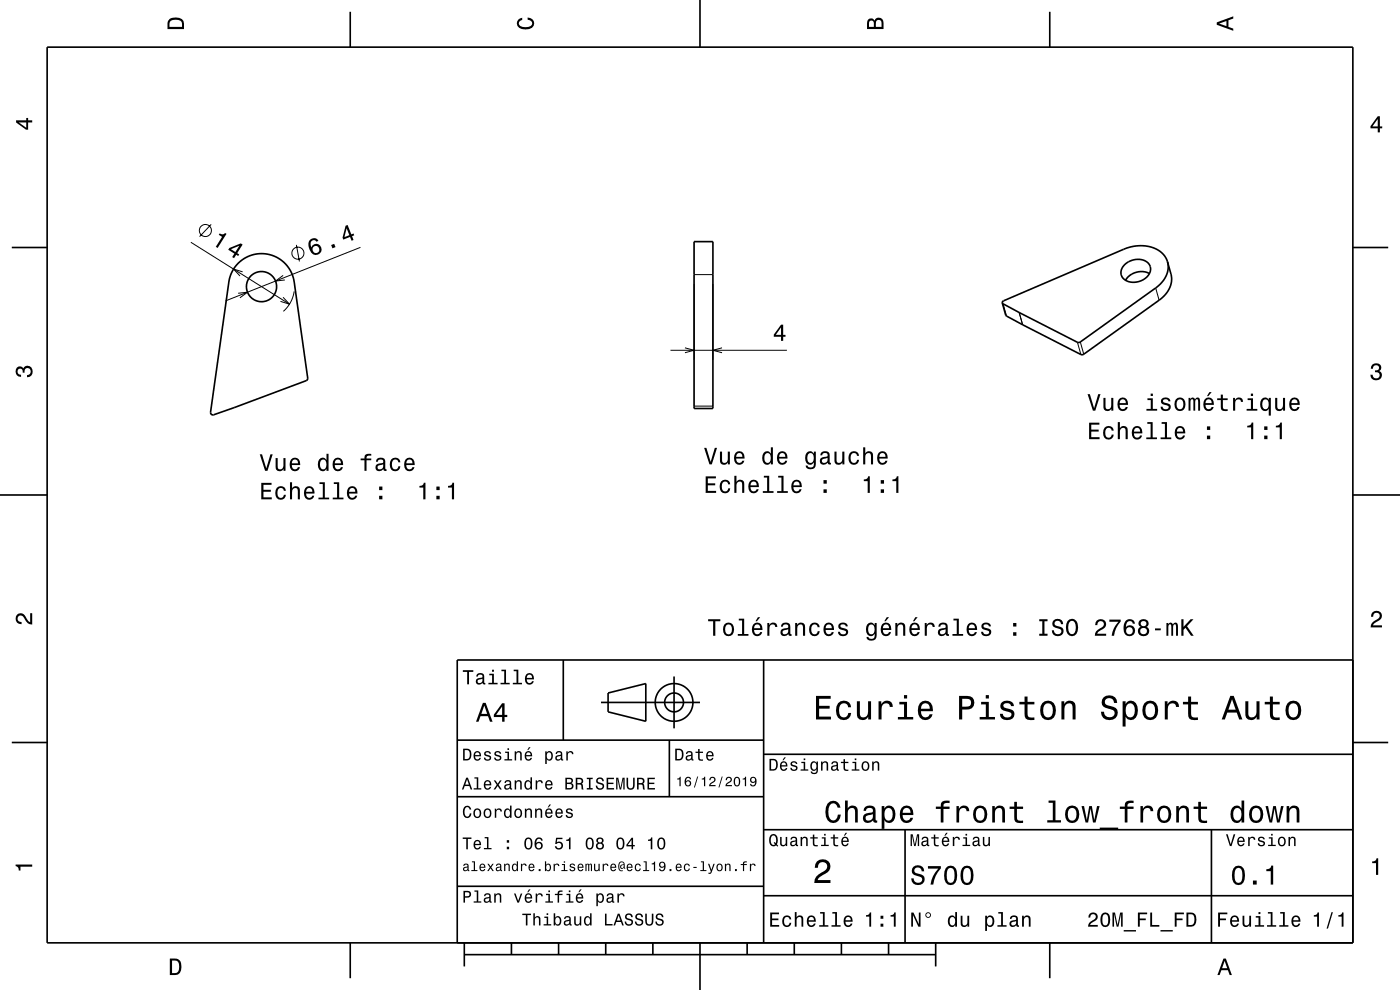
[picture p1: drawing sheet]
<svg xmlns="http://www.w3.org/2000/svg" width="297mm" height="210mm" viewBox="0 0 297 210" stroke-linecap="round" stroke-linejoin="round" font-family="sans-serif">
<g fill="none" stroke="#000" stroke-width=".21">
<path d="M40.5 51.4l20.9 13.1M44.8 47.6l-2.5 2.6M51.5 57.7l-1.9-.6 1.3 1.4M60.1 58.4l-1.6 1.2 1.9-.2M62.9 51.9l.6 3.6M76.5 52.5l-28.6 11.3M147.2 58.3h4M50.5 62.2l2-.2-1.6 1.2M60 63.1l1.4 1.4-1.9-.6M62.4 61.8a7 7 0 0 1-2.3 4.2M142.2 74.3h24.7M145.3 73.8l1.9 .5-1.9 .5"/>
<path d="M147.2 60.3v16M151.2 60.3v16M153.2 73.8l-2 .5 2 .5M212.8 64.4l.7 2.6M216.9 68.9l-.7-2.6 .7 2.6M228.6 72.6l.7 2.6M229.2 72.5l.7 2.6M245.2 61.1l.7 2.6M147.2 86.1h4"/>
<circle cx="43.6" cy="48.9" r="1.28"/>
<circle cx="63.2" cy="53.7" r="1.28"/>
</g>
<g fill="none" stroke="#000" stroke-width=".35">
<path d="M10 10h277v190h-277zM74.3 2.5v7.5M148.5 0v10M222.7 2.5v7.5M2.5 52.5h7.5M147.2 51.3h4v35.3h-4zM238.6 56.1a3.6 3.6 0 0 1 5.2 0 2.5 2.5 0 0 1-1.8 3.5 2.91 2.91 0 0 1-4.2-1.5l.1-.9zM243.8 58a3.9 3.9 0 0 0-5 1.5M247.7 55.5a5.3 5.3 0 0 1-2.5 5.6l-16.2 11.5h-.4l-12.4-6.3M247.7 55.5a5.7 5.7 0 0 0-6.2-3.4l-1.5 .2-1.6 .6-25.5 10.9-.3 .5M247.7 55.5l.7 2.6a5.3 5.3 0 0 1-2.5 5.6l-16 11.4-.4 .2-16-8.3-.9-2.7M287 52.5h7.5"/>
<path d="M212.6 64.3l3.6 2M216.2 66.3h.1M49.7 86.5h.1M49.7 86.5l15.3-5.7 .3-.4-2.9-20.6a7 7 0 0 0-6.9-6 7 7 0 0 0-7 6l-3.8 27.7a.5 .5 0 0 0 .6 .5l4.4-1.5M0 105h10M287 105h10M119.5 140v17M162 140v60M287 140h-190v60M2.5 157.5h7.5M97 157h65M127.5 149h21"/>
<path d="M129 147l8-2v8l-8-2zM142 157v12M143 143.5v11M287 157.5h7.5M97 169h65M162 176h125M162 160h125M192 176v24M257 176v24M97 188h65M162 190h125M74.3 200v7.5"/>
<path d="M98.5 202.5h100M98.5 200v5M108.5 200v2.5M118.5 200v2.5M128.5 200v2.5M138.5 200v2.5M148.5 200v10M158.5 200v2.5M168.5 200v2.5M178.5 200v2.5M188.5 200v2.5M198.5 200v5"/>
<path d="M222.7 200v7.5"/>
<circle cx="55.5" cy="60.8" r="3.2"/>
<circle cx="143" cy="149" r="2"/>
<circle cx="143" cy="149" r="4"/>
</g>
<g fill="#000">
<path d="M36 4a2.18 2.18 0 0 0-.5 2.2h3.5v-1.2a1.43 1.43 0 0 0-1.7-1.3zM36.3 4.4a2.15 2.15 0 0 1 2.2 .3l.1 1h-2.6v-1z" fill-rule="evenodd"/>
<path d="M109.9 4.2l.9-.4v.4a.7 .7 0 0 0-.7 .5 .7 .7 0 0 0 .3 .8 1.7 1.7 0 0 0 2.5-.5 .9 .9 0 0 0-1-.8v-.5a1.24 1.24 0 0 1 1.4 1.1 1.24 1.24 0 0 1-1 1.4 2.22 2.22 0 0 1-2.5-.7l-.2-.5z" fill-rule="evenodd"/>
<path d="M184.2 4.2l-.3 .7v1.3h3.5v-1.3a.98 .98 0 0 0-.7-1.1 .98 .98 0 0 0-1.2 .6 .84 .84 0 0 0-1.3-.2zM184.5 4.5a.54 .54 0 0 1 .6-.1 .54 .54 0 0 1 .3 .6v.7h-1zM185.9 4.4a.62 .62 0 0 1 .8-.1 .62 .62 0 0 1 .3 .6v.8h-1.2z" fill-rule="evenodd"/>
<path d="M258.1 4.7v.6l3.5 1.2v-.4l-1-.4v-1.4l1-.4v-.4zM258.6 5l1.6-.5v1z" fill-rule="evenodd"/>
<path d="M3.4 25.5v.5l2.1 1.5h.5v-1.5h.8v-.5h-.8v-.5h-.4v.5zM4 26h1.6v1.1z" fill-rule="evenodd"/>
<path d="M292.3 24.7l-1.6 2.1v.4h1.6v.9h.4v-.9h.5v-.4h-.5v-2.1zM292.3 25.2v1.6h-1.1z" fill-rule="evenodd"/>
<path d="M46.6 49.5l-.2 .3 .7 .4-1.3 2.2 .4 .2 1.8-3-.2-.2a.78 .78 0 0 1-1.2 .1zM48.7 52.6l-.3 .4 1.3 .8-.4 .7 .3 .3 .5-.8 .4 .3 .2-.3-.4-.3 1.2-1.8-.4-.3zM49 52.9l1.8-.8-.9 1.4z" fill-rule="evenodd"/>
<path d="M65.7 50.9a2.23 2.23 0 0 0 1.2 3.2 1.16 1.16 0 0 0 1.3-.9 1.16 1.16 0 0 0-.7-1.3 1.16 1.16 0 0 0-1.5 .6 1.03 1.03 0 0 1 .3-1.5 .58 .58 0 0 1 .8 .3l.5-.2a1.1 1.1 0 0 0-1.9-.2zM66.3 53a.75 .75 0 0 1 1.4 0 .75 .75 0 0 1-1.4 0zM70.2 52l.3 .7 .7-.3-.3-.7zM73.3 47.9l-.6 2.5 .1 .4 1.5-.5 .3 .8 .4-.2-.3-.8 .4-.2-.1-.4-.5 .2-.8-2zM73.5 48.4l.6 1.5-1 .4z" fill-rule="evenodd"/>
<path d="M165.7 68.9l-1.5 2.1v.4h1.5v.9h.4v-.9h.5v-.4h-.5v-2.1zM165.7 69.5v1.5h-1.1z" fill-rule="evenodd"/>
<path d="M291.1 77.4a1.08 1.08 0 0 1 1.4-.2 1.08 1.08 0 0 1 .4 1.2l-.3 .3a1.06 1.06 0 0 1 .5 1.3 1.06 1.06 0 0 1-1.2 .7 1.1 1.1 0 0 1-1.2-1.2h.5a.71 .71 0 0 0 1 .8 .71 .71 0 0 0 .1-1.3h-.6v-.4a.61 .61 0 0 0 .8-.3 .61 .61 0 0 0-.2-.8 .61 .61 0 0 0-.9 .2l-.1 .5h-.5z" fill-rule="evenodd"/>
<path d="M3.6 78a.86 .86 0 0 1 1.4 .2 1.06 1.06 0 0 1 1.2-.6 1.06 1.06 0 0 1 .7 1.2 1.1 1.1 0 0 1-1.2 1.2v-.4a.71 .71 0 0 0 .8-1 .71 .71 0 0 0-1.3-.1v.6h-.4a.61 .61 0 0 0-.3-.8 .61 .61 0 0 0-.8 .2 .61 .61 0 0 0 .2 .8l.6 .2v.4a1.15 1.15 0 0 1-1.2-.6 1.15 1.15 0 0 1 .3-1.3z" fill-rule="evenodd"/>
<path d="M55.1 96.4l1.1 3.5h.5l1.1-3.5h-.4l-.9 2.9-.9-2.9zM58.5 97.2v1.7a.89 .89 0 0 0 .6 1 .89 .89 0 0 0 1-.4v.4h.5v-2.7h-.5v1.5a.65 .65 0 0 1-.4 .8 .65 .65 0 0 1-.8-.3v-2zM61.8 97.5a1.54 1.54 0 0 0 .7 2.5 1.06 1.06 0 0 0 1.1-.9h-.4l-.2 .4-.4 .1a.76 .76 0 0 1-.7-.9h1.8a1.17 1.17 0 0 0-.5-1.4 1.17 1.17 0 0 0-1.4 .2zM62.1 97.7a.66 .66 0 0 1 .8-.2 .66 .66 0 0 1 .3 .8h-1.3zM67.7 97.5a1.58 1.58 0 0 0 .8 2.5l.4-.2 .4-.3v.4h.4v-3.6h-.4v1.3a.89 .89 0 0 0-1.6-.1zM68.1 97.7a.62 .62 0 0 1 .6-.2 .62 .62 0 0 1 .5 .6 1.11 1.11 0 0 1-.6 1.5 1.19 1.19 0 0 1-.5-1.9zM70.9 97.5a1.54 1.54 0 0 0 .8 2.5 1.05 1.05 0 0 0 1-.9h-.4l-.2 .4-.4 .1a.76 .76 0 0 1-.7-.9h1.8a1.16 1.16 0 0 0-.5-1.4 1.16 1.16 0 0 0-1.4 .2zM71.2 97.7a.66 .66 0 0 1 .8-.2 .66 .66 0 0 1 .3 .8h-1.3zM76.5 97.3v.3h.8v2.3h.5v-2.3h1v-.3h-1v-.4l.3-.2h.7v-.4a1.03 1.03 0 0 0-1.5 .7v.3zM80 97.3l-.2 .7h.4a.55 .55 0 0 1 .6-.6 .55 .55 0 0 1 .4 .8h-.2a1 1 0 0 0-1 .3 1 1 0 0 0-.3 1 .94 .94 0 0 0 1.6 0l.1 .3 .6 .1v-.4h-.2l-.1-.2v-1.4a1.02 1.02 0 0 0-.6-.8 1.02 1.02 0 0 0-1.1 .2zM80.2 98.8l1.1-.3a.77 .77 0 0 1-.2 .9 .77 .77 0 0 1-.9 .1l-.1-.4zM83 97.5a1.53 1.53 0 0 0 .8 2.5 1.05 1.05 0 0 0 1.1-1.1h-.4a.67 .67 0 0 1-.6 .7 .67 .67 0 0 1-.7-.6 1.12 1.12 0 0 1 .6-1.5 .6 .6 0 0 1 .7 .6h.4a1.09 1.09 0 0 0-.7-1 1.09 1.09 0 0 0-1.2 .4zM86 97.5a1.54 1.54 0 0 0 .8 2.5 1.05 1.05 0 0 0 1.1-.9h-.4l-.2 .4-.4 .1a.76 .76 0 0 1-.7-.9h1.8a1.16 1.16 0 0 0-.5-1.4 1.16 1.16 0 0 0-1.5 .2zM86.4 97.7a.66 .66 0 0 1 .8-.2 .66 .66 0 0 1 .3 .8h-1.3z" fill-rule="evenodd"/>
<path d="M149.4 95l1.1 3.5h.5l1.1-3.5h-.5l-.8 3-.9-3zM152.7 95.8v1.8a.89 .89 0 0 0 .7 1 .89 .89 0 0 0 1-.5v.4h.4v-2.7h-.4v1.6a.65 .65 0 0 1-.4 .7 .65 .65 0 0 1-.8-.3v-2zM156 96.1a1.54 1.54 0 0 0 .8 2.5 1.06 1.06 0 0 0 1.1-.9h-.4l-.3 .4-.3 .1a.76 .76 0 0 1-.7-.9h1.7a1.16 1.16 0 0 0-.4-1.4 1.16 1.16 0 0 0-1.5 .2zM156.4 96.3a.66 .66 0 0 1 .8-.1 .66 .66 0 0 1 .3 .7h-1.3zM162 96.1a1.58 1.58 0 0 0 .7 2.5l.5-.1 .3-.4v.4h.5v-3.6h-.5v1.3a.89 .89 0 0 0-1.5-.1zM162.3 96.4a.62 .62 0 0 1 .7-.3 .62 .62 0 0 1 .5 .6 1.12 1.12 0 0 1-.7 1.5 1.19 1.19 0 0 1-.5-1.8zM165.1 96.1a1.54 1.54 0 0 0 .8 2.5 1.05 1.05 0 0 0 1.1-.9h-.4l-.2 .4-.4 .1a.76 .76 0 0 1-.7-.9h1.8a1.16 1.16 0 0 0-.5-1.4 1.16 1.16 0 0 0-1.5 .2zM165.5 96.3a.66 .66 0 0 1 .8-.1 .66 .66 0 0 1 .3 .7h-1.3zM171.1 96.1a1.57 1.57 0 0 0 .8 2.5l.4-.1 .4-.4a.73 .73 0 0 1-.4 1 .73 .73 0 0 1-1-.3h-.4a1.1 1.1 0 0 0 1.3 .8 1.1 1.1 0 0 0 .9-1.2v-2.6h-.4v.4l-.4-.4a.9 .9 0 0 0-1.2 .3zM171.4 96.4a.63 .63 0 0 1 .7-.3 .63 .63 0 0 1 .5 .6 1.11 1.11 0 0 1-.7 1.5 1.19 1.19 0 0 1-.5-1.8zM174.3 95.9l-.3 .7h.4a.55 .55 0 0 1 .7-.5 .55 .55 0 0 1 .4 .7l-.2 .1a.98 .98 0 0 0-1.2 .3 .98 .98 0 0 0 0 1.2 1.06 1.06 0 0 0 1.5-.2l.1 .3h.6v-.3l-.3-.1v-1.6a1.02 1.02 0 0 0-1.7-.6zM174.5 97.5l1.1-.4a.77 .77 0 0 1-.2 .9 .77 .77 0 0 1-.9 .1l-.1-.3zM177 95.8v1.8a.89 .89 0 0 0 .6 1 .89 .89 0 0 0 1.1-.5v.4h.4v-2.7h-.4v1.6a.64 .64 0 0 1-.4 .7 .64 .64 0 0 1-.8-.3v-2zM180.3 96.1a1.53 1.53 0 0 0 .8 2.5 1.07 1.07 0 0 0 1.1-1.1h-.4a.67 .67 0 0 1-.6 .7 .67 .67 0 0 1-.7-.6 1.11 1.11 0 0 1 .7-1.5 .6 .6 0 0 1 .6 .6h.4a1.09 1.09 0 0 0-.7-1 1.09 1.09 0 0 0-1.2 .4zM183.1 94.9v3.6h.5v-1.6a.64 .64 0 0 1 .3-.7 .64 .64 0 0 1 .8 .3l.1 2h.4v-1.8a.88 .88 0 0 0-.6-1 .88 .88 0 0 0-1 .5v-1.3zM186.4 96.1a1.54 1.54 0 0 0 .8 2.5 1.06 1.06 0 0 0 1.1-.9h-.5l-.2 .4-.4 .1a.76 .76 0 0 1-.7-.9h1.8a1.16 1.16 0 0 0-.5-1.4 1.16 1.16 0 0 0-1.4 .2zM186.7 96.3a.66 .66 0 0 1 .8-.1 .66 .66 0 0 1 .4 .7h-1.4z" fill-rule="evenodd"/>
<path d="M231 89.7v3.5h2.3v-.5h-1.8v-1.2h1.6v-.4h-1.6v-1h1.7v-.4zM234.3 90.7a1.52 1.52 0 0 0 .9 2.6 1.05 1.05 0 0 0 1.1-1.1h-.5a.67 .67 0 0 1-.6 .7 .67 .67 0 0 1-.7-.6 1.12 1.12 0 0 1 .7-1.6 .6 .6 0 0 1 .6 .6h.5a1.09 1.09 0 0 0-.8-.9 1.09 1.09 0 0 0-1.2 .3zM237.1 89.5v3.7h.5v-1.6a.63 .63 0 0 1 .4-.8 .63 .63 0 0 1 .8 .4v2h.4v-1.8a.88 .88 0 0 0-.6-1 .88 .88 0 0 0-1 .4v-1.3zM240.4 90.7a1.54 1.54 0 0 0 .8 2.6 1.06 1.06 0 0 0 1.1-.9h-.4l-.3 .3-.3 .2a.75 .75 0 0 1-.7-1h1.7a1.17 1.17 0 0 0-.5-1.3 1.17 1.17 0 0 0-1.4 .1zM240.7 91a.66 .66 0 0 1 .8-.2 .66 .66 0 0 1 .4 .8h-1.3zM243.4 89.5v.4h.7v2.9h-.9v.4h2.2v-.4h-.9v-3.3zM246.4 89.5v.4h.7v2.9h-.9v.4h2.3v-.4h-.9v-3.3zM249.5 90.7a1.54 1.54 0 0 0 .8 2.6 1.06 1.06 0 0 0 1.1-.9h-.4l-.3 .3-.3 .2a.76 .76 0 0 1-.7-1h1.7a1.17 1.17 0 0 0-.4-1.3 1.17 1.17 0 0 0-1.5 .1zM249.9 91a.66 .66 0 0 1 .8-.2 .66 .66 0 0 1 .3 .8h-1.3zM256 92.4v.8h.7v-.8zM256 90.4v.8h.7v-.8z" fill-rule="evenodd"/>
<path d="M230.7 83.6l1.2 3.5h.5l1.1-3.5h-.5l-.9 3-.9-3zM234.1 84.4v1.8a.89 .89 0 0 0 .6 1 .89 .89 0 0 0 1.1-.5v.4h.4v-2.7h-.5v1.6a.64 .64 0 0 1-.3 .7 .64 .64 0 0 1-.9-.3v-2zM237.4 84.7a1.54 1.54 0 0 0 .8 2.5 1.05 1.05 0 0 0 1.1-.9h-.5l-.2 .4-.4 .1a.75 .75 0 0 1-.7-.9h1.8a1.16 1.16 0 0 0-.5-1.4 1.16 1.16 0 0 0-1.4 .2zM237.7 84.9a.66 .66 0 0 1 .8-.1 .66 .66 0 0 1 .3 .7h-1.3zM243.4 84.5v.4h.7v1.8h-.9v.4h2.3v-.4h-.9v-2.2zM244.1 83.5v.5h.5v-.5zM246.5 84.5a.75 .75 0 0 0-.2 .9 .75 .75 0 0 0 .7 .5l.9 .3a.63 .63 0 0 1-.6 .7 .63 .63 0 0 1-.7-.6h-.4a1.07 1.07 0 0 0 1.2 .9 1.07 1.07 0 0 0 .9-1.2l-.4-.4-1.1-.3a.54 .54 0 0 1 .4-.7 .54 .54 0 0 1 .7 .5h.4a1.03 1.03 0 0 0-.7-.8 1.03 1.03 0 0 0-1.1 .2zM249.5 84.7a1.53 1.53 0 0 0 .8 2.5 1.48 1.48 0 0 0 1.2-1.4 1.48 1.48 0 0 0-1.2-1.5l-.5 .1zM249.8 85a.67 .67 0 0 1 .7-.3 .67 .67 0 0 1 .5 .6 1.11 1.11 0 0 1-.7 1.5 1.17 1.17 0 0 1-.5-1.8zM252.1 84.4v2.7h.4v-1.8l.3-.6h.2l.2 .3v2.1h.4v-2.1l.3-.3 .2 .1 .1 .4v1.9h.4v-1.9a.69 .69 0 0 0-.5-.9l-.6 .4-.2-.3-.3-.1-.5 .4v-.3zM256.6 83.2l-.6 .8h.3l.7-.8zM255.6 84.7a1.54 1.54 0 0 0 .8 2.5 1.06 1.06 0 0 0 1.1-.9h-.5l-.2 .4-.4 .1a.75 .75 0 0 1-.7-.9h1.8a1.17 1.17 0 0 0-.5-1.4 1.17 1.17 0 0 0-1.4 .2zM255.9 84.9a.66 .66 0 0 1 .8-.1 .66 .66 0 0 1 .4 .7h-1.4zM259 83.7v.8h-.8v.4h.8v1.8a1.05 1.05 0 0 0 1.4 .5v-.4a.68 .68 0 0 1-1-.3v-1.6h1v-.4h-1v-.8zM261.6 84.4v2.7h.4v-1.5a.66 .66 0 0 1 .4-.8 .66 .66 0 0 1 .8 .2l.1 .2h.4a.89 .89 0 0 0-.7-.9 .89 .89 0 0 0-1 .6v-.5zM264.7 84.5v.4h.7v1.8h-.9v.4h2.2v-.4h-.9v-2.2zM265.4 83.5v.5h.4v-.5zM267.6 84.7a1.57 1.57 0 0 0 .8 2.5l.4-.1 .4-.4v1.5h.4v-3.8h-.4v.4l-.2-.2a.87 .87 0 0 0-1.4 .1zM268 85a.62 .62 0 0 1 .7-.3 .62 .62 0 0 1 .4 .6 1.11 1.11 0 0 1-.6 1.5 1.19 1.19 0 0 1-.5-1.8zM270.5 84.4v1.8a.89 .89 0 0 0 .6 1 .89 .89 0 0 0 1.1-.5v.4h.4v-2.7h-.4v1.6a.64 .64 0 0 1-.4 .7 .64 .64 0 0 1-.8-.3v-2zM273.8 84.7a1.54 1.54 0 0 0 .8 2.5 1.06 1.06 0 0 0 1.1-.9h-.5l-.2 .4-.3 .1a.76 .76 0 0 1-.7-.9h1.7a1.16 1.16 0 0 0-.5-1.4 1.16 1.16 0 0 0-1.4 .2zM274.1 84.9a.66 .66 0 0 1 .8-.1 .66 .66 0 0 1 .4 .7h-1.3z" fill-rule="evenodd"/>
<path d="M264.6 90.3v.4h.8v2.5h.5v-3.6h-.4a.77 .77 0 0 1-.9 .7zM268.2 92.4v.8h.7v-.8zM268.2 90.4v.8h.7v-.8zM270.7 90.3v.4h.8v2.5h.4v-3.6h-.3a.77 .77 0 0 1-.9 .7z" fill-rule="evenodd"/>
<path d="M55.4 102.4v3.5h2.3v-.4h-1.8v-1.2h1.6v-.4h-1.6v-1.1h1.7v-.4zM58.7 103.5a1.53 1.53 0 0 0 .8 2.5 1.05 1.05 0 0 0 1.1-1h-.4a.67 .67 0 0 1-.6 .6 .67 .67 0 0 1-.7-.6 1.12 1.12 0 0 1 .7-1.5 .6 .6 0 0 1 .6 .6h.4a1.09 1.09 0 0 0-.7-.9 1.09 1.09 0 0 0-1.2 .3zM61.5 102.3v3.6h.5v-1.5a.63 .63 0 0 1 .4-.8 .63 .63 0 0 1 .8 .3v2h.4v-1.8a.88 .88 0 0 0-.6-.9 .88 .88 0 0 0-1 .4v-1.3zM64.8 103.5a1.54 1.54 0 0 0 .8 2.5 1.06 1.06 0 0 0 1.1-.9h-.5l-.2 .4-.4 .1a.76 .76 0 0 1-.7-.9h1.8a1.16 1.16 0 0 0-.5-1.4 1.16 1.16 0 0 0-1.4 .2zM65.1 103.7a.66 .66 0 0 1 .8-.1 .66 .66 0 0 1 .4 .7h-1.4zM67.8 102.3v.4h.7v2.8h-.9v.4h2.2v-.4h-.9v-3.2zM70.8 102.3v.4h.7v2.8h-.9v.4h2.3v-.4h-.9v-3.2zM73.9 103.5a1.54 1.54 0 0 0 .8 2.5 1.06 1.06 0 0 0 1.1-.9h-.5l-.2 .4-.4 .1a.76 .76 0 0 1-.6-.9h1.7a1.17 1.17 0 0 0-.5-1.4 1.17 1.17 0 0 0-1.4 .2zM74.2 103.7a.66 .66 0 0 1 .8-.1 .66 .66 0 0 1 .4 .7h-1.3zM80.4 105.2v.7h.7v-.7zM80.4 103.2v.8h.7v-.8z" fill-rule="evenodd"/>
<path d="M89 103.1v.3h.8v2.5h.5v-3.5h-.4a.77 .77 0 0 1-.9 .7zM92.6 105.2v.7h.7v-.7zM92.6 103.2v.8h.7v-.8zM95 103.1v.3h.9v2.5h.4v-3.5h-.3a.77 .77 0 0 1-1 .7z" fill-rule="evenodd"/>
<path d="M149.7 101.1v3.5h2.2v-.5h-1.7v-1.2h1.5v-.4h-1.5v-1h1.7v-.4zM153 102.1a1.53 1.53 0 0 0 .8 2.5 1.06 1.06 0 0 0 1.1-1h-.4a.67 .67 0 0 1-.6 .7 .67 .67 0 0 1-.7-.6 1.12 1.12 0 0 1 .6-1.6 .59 .59 0 0 1 .7 .6h.4a1.09 1.09 0 0 0-.7-.9 1.09 1.09 0 0 0-1.2 .3zM155.8 100.9v3.7h.4v-1.6a.63 .63 0 0 1 .4-.8 .63 .63 0 0 1 .8 .4v2h.5v-1.8a.88 .88 0 0 0-.6-1 .88 .88 0 0 0-1.1 .4v-1.3zM159.1 102.1a1.54 1.54 0 0 0 .8 2.5 1.06 1.06 0 0 0 1-.8h-.4l-.2 .3-.4 .1a.76 .76 0 0 1-.7-.9h1.8a1.16 1.16 0 0 0-.5-1.3 1.16 1.16 0 0 0-1.4 .1zM159.4 102.3a.66 .66 0 0 1 .8-.1 .66 .66 0 0 1 .3 .8h-1.3zM162 100.9v.4h.7v2.9h-.9v.4h2.3v-.4h-.9v-3.3zM165.1 100.9v.4h.7v2.9h-.9v.4h2.2v-.4h-.9v-3.3zM168.2 102.1a1.54 1.54 0 0 0 .8 2.5 1.06 1.06 0 0 0 1-.8h-.4l-.2 .3-.4 .1a.76 .76 0 0 1-.7-.9h1.8a1.16 1.16 0 0 0-.5-1.3 1.16 1.16 0 0 0-1.4 .1zM168.5 102.3a.66 .66 0 0 1 .8-.1 .66 .66 0 0 1 .3 .8h-1.3zM174.7 103.8v.8h.7v-.8zM174.7 101.8v.8h.7v-.8z" fill-rule="evenodd"/>
<path d="M183.2 101.7v.4h.9v2.5h.4v-3.6h-.3a.78 .78 0 0 1-1 .7zM186.8 103.8v.8h.7v-.8zM186.8 101.8v.8h.7v-.8zM189.3 101.7v.4h.8v2.5h.5v-3.6h-.3a.77 .77 0 0 1-1 .7z" fill-rule="evenodd"/>
<path d="M3.6 130.4a1.22 1.22 0 0 1 2 .7l.4 .6 .4 .3v-1.9h.4v2.4a1.8 1.8 0 0 1-1.7-1.4 .71 .71 0 0 0-.9-.5 .71 .71 0 0 0-.5 .8 .71 .71 0 0 0 .9 .5v.5a1.18 1.18 0 0 1-1.2-.7 1.18 1.18 0 0 1 .2-1.3z" fill-rule="evenodd"/>
<path d="M150.2 131.4v.4h1.1v3.1h.5v-3.1h1v-.4zM153.7 132.4a1.53 1.53 0 0 0 .9 2.6 1.48 1.48 0 0 0 1.1-1.5 1.48 1.48 0 0 0-1.1-1.4l-.5 .1zM154 132.7a.67 .67 0 0 1 .7-.2 .67 .67 0 0 1 .5 .5 1.11 1.11 0 0 1-.6 1.6 1.17 1.17 0 0 1-.6-1.9zM156.7 131.2v.4h.7v2.9h-.9v.4h2.3v-.4h-.9v-3.3zM160.8 130.9l-.5 .9h.3l.7-.9zM159.8 132.4a1.54 1.54 0 0 0 .8 2.6 1.06 1.06 0 0 0 1.1-.9h-.4l-.3 .3-.3 .2a.76 .76 0 0 1-.7-1h1.7a1.16 1.16 0 0 0-.4-1.3 1.16 1.16 0 0 0-1.5 .1zM160.2 132.7a.66 .66 0 0 1 .8-.2 .66 .66 0 0 1 .3 .8h-1.3zM162.8 132.2v2.7h.4v-1.6a.66 .66 0 0 1 .4-.8 .66 .66 0 0 1 .8 .3l.1 .2h.4a.89 .89 0 0 0-.7-.9 .89 .89 0 0 0-1 .5v-.4zM165.9 132.3l-.2 .6h.4a.55 .55 0 0 1 .7-.5 .55 .55 0 0 1 .3 .8h-.2a1 1 0 0 0-1 .2 1 1 0 0 0-.3 1.1 .93 .93 0 0 0 1.7 0l.1 .3 .5 .1v-.4h-.2v-1.6a1.02 1.02 0 0 0-1.8-.6zM166.1 133.8l1.1-.3a.77 .77 0 0 1-.2 .9 .77 .77 0 0 1-.9 0zM168.7 132.2v2.7h.4v-1.6a.63 .63 0 0 1 .6-.9 .63 .63 0 0 1 .6 .8v1.7h.5v-1.8a.89 .89 0 0 0-.6-1 .89 .89 0 0 0-1.1 .5v-.4zM172 132.4a1.53 1.53 0 0 0 .8 2.6 1.06 1.06 0 0 0 1.1-1.1h-.4a.67 .67 0 0 1-.7 .7 .67 .67 0 0 1-.7-.6 1.12 1.12 0 0 1 .7-1.6 .59 .59 0 0 1 .7 .6h.4a1.09 1.09 0 0 0-.8-.9 1.09 1.09 0 0 0-1.1 .3zM175 132.4a1.54 1.54 0 0 0 .8 2.6 1.06 1.06 0 0 0 1.1-.9h-.5l-.2 .3-.4 .2a.76 .76 0 0 1-.6-1h1.7a1.16 1.16 0 0 0-.5-1.3 1.16 1.16 0 0 0-1.4 .1zM175.3 132.7a.66 .66 0 0 1 .8-.2 .66 .66 0 0 1 .4 .8h-1.3zM178.1 132.3a.75 .75 0 0 0-.2 .8 .75 .75 0 0 0 .7 .5l.9 .4a.63 .63 0 0 1-.6 .6 .63 .63 0 0 1-.7-.6h-.4a1.07 1.07 0 0 0 1.2 .9 1.07 1.07 0 0 0 .9-1.2l-.4-.3-1.1-.3a.54 .54 0 0 1 .4-.7 .54 .54 0 0 1 .6 .5h.5a1.03 1.03 0 0 0-.7-.9 1.03 1.03 0 0 0-1.1 .3zM184 132.4a1.58 1.58 0 0 0 .8 2.6l.4-.2 .4-.4a.73 .73 0 0 1-.4 1 .73 .73 0 0 1-1-.3h-.4a1.1 1.1 0 0 0 1.3 .8 1.1 1.1 0 0 0 .9-1.2v-2.5h-.4v.4l-.4-.4a.91 .91 0 0 0-1.2 .2zM184.3 132.7a.63 .63 0 0 1 .7-.2 .63 .63 0 0 1 .5 .6 1.11 1.11 0 0 1-.7 1.5 1.2 1.2 0 0 1-.5-1.9zM188.1 130.9l-.5 .9h.3l.7-.9zM187.1 132.4a1.54 1.54 0 0 0 .8 2.6 1.07 1.07 0 0 0 1.1-.9h-.4l-.2 .3-.4 .2a.76 .76 0 0 1-.7-1h1.8a1.17 1.17 0 0 0-.5-1.3 1.17 1.17 0 0 0-1.5 .1zM187.5 132.7a.66 .66 0 0 1 .8-.2 .66 .66 0 0 1 .3 .8h-1.3zM189.9 132.2v2.7h.5v-1.6a.63 .63 0 0 1 .4-.8 .63 .63 0 0 1 .8 .4v2h.4v-1.8a.89 .89 0 0 0-.6-1 .89 .89 0 0 0-1 .5v-.4zM194.2 130.9l-.5 .9h.3l.7-.9zM193.2 132.4a1.55 1.55 0 0 0 .8 2.6 1.07 1.07 0 0 0 1.1-.9h-.4l-.3 .3-.3 .2a.76 .76 0 0 1-.7-1h1.7a1.17 1.17 0 0 0-.4-1.3 1.17 1.17 0 0 0-1.5 .1zM193.6 132.7a.66 .66 0 0 1 .8-.2 .66 .66 0 0 1 .3 .8h-1.3zM196.2 132.2v2.7h.4v-1.6a.66 .66 0 0 1 .4-.8 .66 .66 0 0 1 .8 .3l.1 .2h.4a.89 .89 0 0 0-.7-.9 .89 .89 0 0 0-1 .5v-.4zM199.3 132.3l-.2 .6h.4a.55 .55 0 0 1 .6-.5 .55 .55 0 0 1 .4 .8h-.2a1 1 0 0 0-1 .2 1 1 0 0 0-.3 1.1 .93 .93 0 0 0 1.7 0l.1 .3 .5 .1v-.4h-.2v-1.6a1.02 1.02 0 0 0-.7-.8 1.02 1.02 0 0 0-1.1 .2zM199.5 133.8l1.1-.3a.77 .77 0 0 1-.2 .9 .77 .77 0 0 1-.9 0l-.1-.3zM202.3 131.2v.4h.7v2.9h-.9v.4h2.2v-.4h-.9v-3.3zM205.4 132.4a1.54 1.54 0 0 0 .8 2.6 1.06 1.06 0 0 0 1-.9h-.4l-.2 .3-.4 .2a.76 .76 0 0 1-.7-1h1.8a1.16 1.16 0 0 0-.5-1.3 1.16 1.16 0 0 0-1.4 .1zM205.7 132.7a.66 .66 0 0 1 .8-.2 .66 .66 0 0 1 .3 .8h-1.3zM208.4 132.3a.75 .75 0 0 0-.2 .8 .75 .75 0 0 0 .7 .5l.9 .4a.63 .63 0 0 1-.6 .6 .63 .63 0 0 1-.6-.6h-.5a1.07 1.07 0 0 0 1.2 .9 1.07 1.07 0 0 0 .9-1.2l-.4-.3-1.1-.3a.54 .54 0 0 1 .5-.7 .54 .54 0 0 1 .6 .5h.4a1.03 1.03 0 0 0-.7-.9 1.03 1.03 0 0 0-1.1 .3zM214.9 134.1v.8h.7v-.8zM214.9 132.2v.7h.7v-.7zM220.5 131.4v.4h.6v2.6h-.6v.5h1.7v-.5h-.6v-2.6h.6v-.4zM223.5 131.6a.96 .96 0 0 0-.2 1 .96 .96 0 0 0 .9 .6 .77 .77 0 0 1 .9 1 .83 .83 0 0 1-.9 .3 .83 .83 0 0 1-.6-.8h-.5a1.21 1.21 0 0 0 1.5 1.3 1.21 1.21 0 0 0 .8-1.8l-.8-.3a.71 .71 0 0 1-.9-.7 .7 .7 0 0 1 .8-.5 .7 .7 0 0 1 .6 .7h.4a1.16 1.16 0 0 0-.7-1.1 1.16 1.16 0 0 0-1.3 .3zM226.5 131.7a2.53 2.53 0 0 0 .4 3.1 1.21 1.21 0 0 0 1.7-.9 1.93 1.93 0 0 0-.9-2.6l-.8 .1zM227.1 131.8l.3-.1a1.7 1.7 0 0 1 .3 2.7l-.3 .1a1.69 1.69 0 0 1-.3-2.7zM232.7 131.7l-.4 .9h.5a.71 .71 0 0 1 .5-.8 .71 .71 0 0 1 .9 .5 .71 .71 0 0 1-.5 .8 1.8 1.8 0 0 0-1.4 1.8h2.4v-.5h-1.9a2.23 2.23 0 0 1 1.4-1.1 1.13 1.13 0 0 0 .1-1.7 1.13 1.13 0 0 0-1.6 .1zM235.3 131.4v.5h2a5.2 5.2 0 0 0-1.5 3h.5a5.3 5.3 0 0 1 1.4-3v-.5zM238.9 131.6a2.39 2.39 0 0 0 .2 3.3 1.16 1.16 0 0 0 1.5-.4 1.16 1.16 0 0 0-.2-1.5 1.16 1.16 0 0 0-1.6 0 1.02 1.02 0 0 1 .9-1.3 .58 .58 0 0 1 .6 .6h.5a1.12 1.12 0 0 0-.8-.9 1.12 1.12 0 0 0-1.1 .2zM238.8 133.8a.75 .75 0 0 1 1.5 0 .75 .75 0 0 1-1.5 0zM241.8 131.6a.83 .83 0 0 0 .2 1.4 1.11 1.11 0 0 0-.5 1.5 1.11 1.11 0 0 0 1.6 .4 1.03 1.03 0 0 0 .7-.9 1.03 1.03 0 0 0-.6-1 .89 .89 0 0 0 .4-1.1 .89 .89 0 0 0-1-.6zM241.9 133.9a.71 .71 0 0 1 1.4 0 .71 .71 0 0 1-1.4 0zM242 132.3a.6 .6 0 0 1 1.2 0 .6 .6 0 0 1-1.2 0zM245 133.3v.4h1.2v-.4zM247.4 132.2v2.7h.5v-2.1l.2-.3h.2l.2 .2v2.2h.4v-2.1l.3-.4 .2 .2 .1 .4v1.9h.4v-1.9a.69 .69 0 0 0-.5-.9l-.6 .3-.2-.2-.3-.1-.5 .3v-.2zM250.6 131.4v3.5h.5v-1.3l.4-.4 1.2 1.7h.5l-1.4-2.1 1.4-1.4h-.6l-1.5 1.6v-1.6z" fill-rule="evenodd"/>
<path d="M291.2 129.9a1.18 1.18 0 0 1 1.9 .3 1.18 1.18 0 0 1-1 1.7l-.5 .3-.3 .5h1.9v.4h-2.4a1.8 1.8 0 0 1 1.4-1.8 .71 .71 0 0 0 .5-.8 .71 .71 0 0 0-.9-.5 .71 .71 0 0 0-.5 .8h-.4z" fill-rule="evenodd"/>
<path d="M98.2 158.8v2.5h.9a1.37 1.37 0 0 0 .7-2.2 1.56 1.56 0 0 0-1.6-.3zM98.6 159.1a.98 .98 0 0 1 1.1 .7 .98 .98 0 0 1-.6 1.2h-.5zM100.7 159.6a1.04 1.04 0 0 0-.2 1.2 1.04 1.04 0 0 0 1 .5l.5-.5h-.3l-.4 .3a.54 .54 0 0 1-.5-.7h1.3a.83 .83 0 0 0-.4-.9 .83 .83 0 0 0-1 .1zM100.9 159.7l.2-.1a.47 .47 0 0 1 .5 .1 .47 .47 0 0 1 .1 .5h-.9zM102.9 159.5l-.2 .1a.69 .69 0 0 0 .9 .9l.2 .1a.43 .43 0 0 1-.4 .5 .43 .43 0 0 1-.4-.4h-.3a.74 .74 0 0 0 .9 .7 .74 .74 0 0 0 .5-1l-1-.4a.38 .38 0 0 1 .3-.5 .38 .38 0 0 1 .4 .4h.3a.78 .78 0 0 0-1.2-.4zM105.1 159.5l-.2 .1a.69 .69 0 0 0 .9 .9l.2 .1a.43 .43 0 0 1-.4 .5 .43 .43 0 0 1-.5-.4h-.3a.74 .74 0 0 0 .9 .7 .74 .74 0 0 0 .5-1l-.9-.4a.38 .38 0 0 1 .3-.5 .38 .38 0 0 1 .4 .4h.3a.77 .77 0 0 0-1.2-.4zM107.2 159.4v.3h.5v1.3h-.7v.3h1.6v-.3h-.6v-1.6zM107.7 158.7v.4h.3v-.4zM109.2 159.4v1.9h.3v-1.1a.45 .45 0 0 1 .4-.6 .45 .45 0 0 1 .5 .5v1.2h.3v-1.3a.63 .63 0 0 0-.5-.7 .63 .63 0 0 0-.7 .4v-.3zM112.2 158.5l-.4 .6h.3l.5-.6zM111.5 159.6a1.04 1.04 0 0 0-.2 1.2 1.04 1.04 0 0 0 1.1 .5l.5-.5h-.3l-.5 .3a.54 .54 0 0 1-.5-.7h1.3a.83 .83 0 0 0-.4-.9 .83 .83 0 0 0-1 .1zM111.8 159.7l.1-.1a.48 .48 0 0 1 .5 .1 .48 .48 0 0 1 .2 .5h-1zM115.7 159.4v2.7h.3v-1.1a.66 .66 0 0 0 .7 .4 .66 .66 0 0 0 .5-.6 .91 .91 0 0 0 0-1.1 .91 .91 0 0 0-1-.3l-.2 .3v-.3zM116.1 159.8a.45 .45 0 0 1 .5-.2 .45 .45 0 0 1 .3 .4 .65 .65 0 0 1 .1 .8 .65 .65 0 0 1-.7 .2 .98 .98 0 0 1-.2-1.2zM118.1 159.5l-.2 .4h.3a.39 .39 0 0 1 .4-.3 .39 .39 0 0 1 .3 .5h-.1a.65 .65 0 0 0-1 .4 .65 .65 0 0 0 .6 .9l.6-.3 .1 .2h.4v-.2l-.2-.1v-1.1a.72 .72 0 0 0-.5-.6 .72 .72 0 0 0-.7 .2zM118.2 160.6l.8-.3a.55 .55 0 0 1-.2 .7 .55 .55 0 0 1-.6 0zM120.1 159.4v1.9h.4v-1.1a.47 .47 0 0 1 .2-.6 .47 .47 0 0 1 .6 .2v.2h.4a.64 .64 0 0 0-.5-.7 .64 .64 0 0 0-.8 .4v-.3z" fill-rule="evenodd"/>
<path d="M98.2 142.2v.3h.9v2.7h.4v-2.7h.9v-.3zM101.3 143l-.3 .5h.4a.47 .47 0 0 1 .5-.4 .47 .47 0 0 1 .4 .6l-.2 .1a.84 .84 0 0 0-1 .2 .84 .84 0 0 0 0 1.1 .9 .9 0 0 0 1.3-.2l.1 .2 .5 .1v-.3l-.3-.1v-1.3a.87 .87 0 0 0-1.4-.5zM101.4 144.3l.9-.3a.66 .66 0 0 1-.1 .7 .66 .66 0 0 1-.8 .1zM103.8 142.9v.3h.6v1.6h-.8v.4h2v-.4h-.8v-1.9zM104.4 142.1v.4h.4v-.4zM106.4 142.1v.3h.6v2.4h-.8v.4h1.9v-.4h-.7v-2.7zM109 142.1v.3h.6v2.4h-.8v.4h1.9v-.4h-.7v-2.7zM111.6 143.1a1.32 1.32 0 0 0 .7 2.1 .9 .9 0 0 0 .9-.7h-.3l-.2 .3-.4 .1a.65 .65 0 0 1-.6-.8h1.6a1 1 0 0 0-.4-1.2 1 1 0 0 0-1.3 .2zM111.9 143.3a.57 .57 0 0 1 .7-.1 .57 .57 0 0 1 .3 .6h-1.2z" fill-rule="evenodd"/>
<path d="M102.4 149.1l-1.4 4h.5l.4-1.2h1.6l.4 1.2h.6l-1.5-4zM102.7 149.7l.7 1.7h-1.3zM106.5 149.2l-1.7 2.4v.5h1.7v1h.5v-1h.6v-.5h-.6v-2.4zM106.5 149.9v1.7h-1.3z" fill-rule="evenodd"/>
<path d="M143.2 158.8v2.5h.9a1.37 1.37 0 0 0 .7-2.2 1.56 1.56 0 0 0-1.6-.3zM143.6 159.1a.98 .98 0 0 1 1.1 .7 .98 .98 0 0 1-.6 1.2h-.5zM145.7 159.5l-.2 .4h.3a.39 .39 0 0 1 .5-.3 .39 .39 0 0 1 .3 .5h-.2a.65 .65 0 0 0-.9 .4 .65 .65 0 0 0 .5 .9l.7-.3v.2h.4v-.2l-.1-.1-.1-1.1a.73 .73 0 0 0-.4-.6 .73 .73 0 0 0-.8 .2zM145.8 160.6l.8-.3a.55 .55 0 0 1-.1 .7 .55 .55 0 0 1-.7 0zM148.1 158.9v.5h-.5v.3h.5v1.3a.75 .75 0 0 0 1 .4v-.3a.48 .48 0 0 1-.7-.3v-1.1h.7v-.3h-.7v-.5zM150 159.6a1.04 1.04 0 0 0-.2 1.2 1.04 1.04 0 0 0 1.1 .5l.5-.5h-.4l-.4 .3a.54 .54 0 0 1-.5-.7h1.3a.83 .83 0 0 0-.4-.9 .83 .83 0 0 0-1 .1zM150.3 159.7l.1-.1a.48 .48 0 0 1 .5 .1 .48 .48 0 0 1 .2 .5h-1z" fill-rule="evenodd"/>
<path d="M173.1 147.6v5h3.2v-.6h-2.5v-1.7h2.2v-.6h-2.2v-1.5h2.4v-.6zM177.8 149.2a2.59 2.59 0 0 0 .5 3.4 1.58 1.58 0 0 0 2.3-1.4h-.6a.95 .95 0 0 1-.9 1 .95 .95 0 0 1-1-.9 1.59 1.59 0 0 1 .9-2.1 .85 .85 0 0 1 .9 .8h.7a1.56 1.56 0 0 0-1.1-1.3 1.56 1.56 0 0 0-1.7 .5zM181.8 148.8v2.5a1.27 1.27 0 0 0 .9 1.4 1.27 1.27 0 0 0 1.5-.7v.6h.6v-3.8h-.6v2.2a.92 .92 0 0 1-.6 1.1 .92 .92 0 0 1-1.2-.4v-2.9zM186.4 148.8v3.8h.6v-2.2a.95 .95 0 0 1 .5-1.1 .95 .95 0 0 1 1.2 .3l.1 .4h.6a1.28 1.28 0 0 0-1-1.4 1.28 1.28 0 0 0-1.4 .8v-.6zM190.8 148.9v.5h1v2.7h-1.3v.5h3.2v-.5h-1.3v-3.2zM191.8 147.4v.8h.6v-.8zM195.1 149.2a2.62 2.62 0 0 0 .5 3.4 1.57 1.57 0 0 0 2.2-1.1h-.6l-.3 .5-.5 .2a1.08 1.08 0 0 1-1-1.3h2.5a1.66 1.66 0 0 0-.7-2 1.66 1.66 0 0 0-2.1 .3zM195.6 149.5a.94 .94 0 0 1 1.2-.2 .94 .94 0 0 1 .5 1h-1.9zM203.5 147.6v5h.6v-2.1h.8a1.47 1.47 0 0 0 1.8-1.2 1.47 1.47 0 0 0-1.5-1.7zM204.1 148.2a1.6 1.6 0 0 1 1.8 .5 .86 .86 0 0 1 0 .9 .86 .86 0 0 1-.9 .3h-.9zM208.1 148.9v.5h1v2.7h-1.3v.5h3.3v-.5h-1.3v-3.2zM209.1 147.4v.8h.7v-.8zM212.6 148.9a1.08 1.08 0 0 0-.3 1.2 1.08 1.08 0 0 0 1 .7l1.1 .4a.57 .57 0 0 1 .2 .6 .57 .57 0 0 1-.5 .4 .96 .96 0 0 1-1.4-.8h-.6a1.6 1.6 0 0 0 1.3 1.4 1.6 1.6 0 0 0 1.7-.8 1.13 1.13 0 0 0-1-1.6l-1.1-.3-.2-.4a.87 .87 0 0 1 .9-.5 .87 .87 0 0 1 .8 .6h.6a1.41 1.41 0 0 0-2.1-1.1zM217.4 147.8v1.1h-1.1v.5h1.1v2.6l.2 .4 .4 .3h1.4v-.5a.97 .97 0 0 1-1.4-.5v-2.3h1.4v-.5h-1.4v-1.1zM221.1 149.2a2.56 2.56 0 0 0 .5 3.4 1.72 1.72 0 0 0 1.8-.2 1.72 1.72 0 0 0 .6-1.7 1.7 1.7 0 0 0-.9-1.9 1.7 1.7 0 0 0-2 .4zM221.6 149.6a.96 .96 0 0 1 1-.4 .96 .96 0 0 1 .7 .8 1.59 1.59 0 0 1-1 2.2 1.19 1.19 0 0 1-1-1.5zM225.2 148.8v3.8h.6v-2.2a.97 .97 0 0 1 .5-1.1 .97 .97 0 0 1 1.1 .2l.1 .7v2.4h.7v-2.5a1.27 1.27 0 0 0-.9-1.4 1.27 1.27 0 0 0-1.5 .6v-.5zM234.1 147.9a1.38 1.38 0 0 0-.3 1.5 1.38 1.38 0 0 0 1.3 .9 1.25 1.25 0 0 1 1.4 .9 1.15 1.15 0 0 1-1.3 .9 1.15 1.15 0 0 1-1-1.1h-.7a1.8 1.8 0 0 0 1.7 1.8 1.8 1.8 0 0 0 1.9-1.6 1.46 1.46 0 0 0-1.5-1.4l-.6-.2a.83 .83 0 0 1-.5-1.1 .83 .83 0 0 1 1.2-.3l.5 .5 .1 .4h.7a1.67 1.67 0 0 0-1-1.6 1.67 1.67 0 0 0-1.9 .4zM238.2 148.8v5.3h.6v-2.1a1.32 1.32 0 0 0 1.4 .7 1.32 1.32 0 0 0 1.1-1.1 2.43 2.43 0 0 0-.8-2.8 1.21 1.21 0 0 0-1.7 .5v-.5zM239.1 149.6a.9 .9 0 0 1 .9-.4 .9 .9 0 0 1 .7 .8 1.61 1.61 0 0 1-.9 2.2 1.18 1.18 0 0 1-1-1.5zM242.8 149.2a2.56 2.56 0 0 0 .5 3.4 1.72 1.72 0 0 0 1.8-.2 1.72 1.72 0 0 0 .6-1.7 1.7 1.7 0 0 0-.9-1.9 1.7 1.7 0 0 0-2 .4zM243.3 149.6a.96 .96 0 0 1 1-.4 .96 .96 0 0 1 .7 .8 1.59 1.59 0 0 1-1 2.2 1.19 1.19 0 0 1-1-1.5zM247.1 148.8v3.8h.6v-2.2a.95 .95 0 0 1 .5-1.1 .95 .95 0 0 1 1.2 .3l.1 .4h.6a1.28 1.28 0 0 0-1-1.4 1.28 1.28 0 0 0-1.4 .8v-.6zM252 147.8v1.1h-1v.5h1l.1 2.6 .2 .4 .4 .3h1.4v-.5a.97 .97 0 0 1-1.4-.5v-2.3h1.4v-.5h-1.4v-1.1zM261 147.6l-1.8 5h.6l.6-1.4h2l.5 1.4h.7l-1.9-5zM261.4 148.3l.7 2.2h-1.5zM264.2 148.8v2.5a1.27 1.27 0 0 0 .9 1.4 1.27 1.27 0 0 0 1.5-.7v.6h.6v-3.8h-.6v2.2a.92 .92 0 0 1-.6 1.1 .92 .92 0 0 1-1.1-.4l-.1-2.9zM269.4 147.8v1.1h-1.1v.5h1.1v2.6l.2 .4 .4 .3 .7 .1 .8-.1v-.5a.97 .97 0 0 1-1.4-.5l-.1-2.3h1.5v-.5h-1.5v-1.1zM273.1 149.2a2.56 2.56 0 0 0 .6 3.4 1.72 1.72 0 0 0 1.8-.2 1.72 1.72 0 0 0 .6-1.7 1.7 1.7 0 0 0-.9-1.9 1.7 1.7 0 0 0-2.1 .4zM273.6 149.6a.96 .96 0 0 1 1-.4 .96 .96 0 0 1 .7 .8 1.59 1.59 0 0 1-.9 2.2 1.19 1.19 0 0 1-1.1-1.5z" fill-rule="evenodd"/>
<path d="M98.9 165l-.9 2.5h.3l.3-.8h1l.2 .8h.4l-.9-2.5zM99.1 165.3l.4 1.1h-.8zM100.6 164.9v.2h.5v2.1h-.6v.3h1.6v-.3h-.6v-2.3zM102.8 165.7a1.04 1.04 0 0 0-.1 1.2 1.04 1.04 0 0 0 1 .6l.5-.6h-.3l-.5 .4a.54 .54 0 0 1-.4-.7h1.2a.83 .83 0 0 0-.3-1 .83 .83 0 0 0-1.1 .1zM103.1 165.9l.1-.1a.47 .47 0 0 1 .5 .1 .47 .47 0 0 1 .2 .4h-.9zM104.7 165.5l.7 1-.7 1h.4l.5-.8 .5 .8h.4l-.7-1 .6-1h-.3l-.5 .7-.5-.7zM107.2 165.6l-.2 .5h.3a.39 .39 0 0 1 .5-.4 .39 .39 0 0 1 .3 .6h-.2a.65 .65 0 0 0-.9 .4 .65 .65 0 0 0 .5 .8l.7-.3v.2l.4 .1v-.3h-.1l-.1-1.1a.73 .73 0 0 0-.4-.6 .73 .73 0 0 0-.8 .1zM107.3 166.7l.8-.2a.55 .55 0 0 1-.1 .6 .55 .55 0 0 1-.7 .1zM109.2 165.5v2h.3v-1.1a.45 .45 0 0 1 .4-.7 .45 .45 0 0 1 .5 .6v1.2h.3v-1.3a.63 .63 0 0 0-.5-.7 .63 .63 0 0 0-.7 .3v-.3zM111.4 165.7a1.06 1.06 0 0 0-.2 1.2 1.06 1.06 0 0 0 1 .6l.3-.3v.3h.4v-2.6h-.4v.9a.64 .64 0 0 0-1.1-.1zM111.7 165.9a.44 .44 0 0 1 .5-.1 .44 .44 0 0 1 .3 .4 .65 .65 0 0 1 0 .7 .65 .65 0 0 1-.7 .3 .98 .98 0 0 1-.1-1.3zM113.6 165.5v2h.4v-1.1a.47 .47 0 0 1 .2-.6 .47 .47 0 0 1 .6 .2v.1h.4a.64 .64 0 0 0-.5-.6 .64 .64 0 0 0-.8 .4v-.4zM115.9 165.7a1.04 1.04 0 0 0-.2 1.2 1.04 1.04 0 0 0 1 .6l.5-.6h-.3l-.4 .4a.54 .54 0 0 1-.5-.7h1.2a.83 .83 0 0 0-.3-1 .83 .83 0 0 0-1 .1zM116.1 165.9l.2-.1a.47 .47 0 0 1 .4 .1 .47 .47 0 0 1 .2 .4h-.9zM119.9 165v2.5h1a.7 .7 0 0 0 .7-.6 .7 .7 0 0 0-.4-.8 .61 .61 0 0 0 .3-.7 .61 .61 0 0 0-.7-.4zM120.3 165.3h.5a.38 .38 0 0 1 .4 .4 .38 .38 0 0 1-.4 .3h-.5zM120.3 166.3h.5a.44 .44 0 0 1 .5 .4 .44 .44 0 0 1-.5 .5h-.5zM122.1 165v2.5h.4v-1.1l.7 .1 .2 1h.4l-.2-1.1-.2-.1a.69 .69 0 0 0 .3-.9 .69 .69 0 0 0-.7-.4zM122.5 165.3h.4a.43 .43 0 0 1 .5 .4 .43 .43 0 0 1-.5 .4h-.4zM124.5 165v.3h.4v1.9h-.4v.3h1.2v-.3h-.4v-1.9h.4v-.3zM126.7 165.1a.69 .69 0 0 0-.2 .8 .69 .69 0 0 0 .6 .4l.3 .1a.46 .46 0 0 1 .4 .7 .46 .46 0 0 1-.7 .1l-.4-.6h-.3a.86 .86 0 0 0 1 1 .86 .86 0 0 0 .6-1.3l-.6-.3a.51 .51 0 0 1-.6-.4 .5 .5 0 0 1 .5-.4 .5 .5 0 0 1 .5 .5h.3a.85 .85 0 0 0-.5-.8 .85 .85 0 0 0-.9 .2zM128.7 165v2.5h1.6v-.3h-1.3v-.9h1.1v-.3h-1.1v-.7h1.2v-.3zM130.7 165v2.5h.3v-2.3l.5 2.3h.3l.4-2.3v2.3h.3v-2.5h-.4l-.5 2.2-.4-2.2zM132.9 165v1.5a.87 .87 0 0 0 .9 1 .87 .87 0 0 0 .8-1v-1.5h-.3v1.5a.55 .55 0 0 1-.5 .7 .55 .55 0 0 1-.5-.7v-1.5zM135.1 165v2.5h.4v-1.1l.7 .1 .2 1h.4l-.2-1.1-.2-.1a.69 .69 0 0 0 .3-.9 .69 .69 0 0 0-.7-.4zM135.5 165.3h.4a.43 .43 0 0 1 .5 .4 .43 .43 0 0 1-.5 .4h-.4zM137.4 165v2.5h1.5v-.3h-1.2v-.9h1.1v-.3h-1.1v-.7h1.2v-.3z" fill-rule="evenodd"/>
<path d="M98.4 171.2a1.45 1.45 0 0 0 .7 2.3 .94 .94 0 0 0 .9-1h-.3a.59 .59 0 0 1-.8 .7 1.31 1.31 0 0 1 .2-2l.3 .1 .2 .4h.4a.85 .85 0 0 0-.6-.8 .85 .85 0 0 0-1 .3zM100.6 171.7a1.04 1.04 0 0 0-.1 1.3 1.04 1.04 0 0 0 1.1 .5 1.04 1.04 0 0 0 .5-1.3 1.04 1.04 0 0 0-1.2-.7zM100.9 171.9a.48 .48 0 0 1 .5-.1 .48 .48 0 0 1 .3 .4 .66 .66 0 0 1 0 .7 .66 .66 0 0 1-.7 .3 .98 .98 0 0 1-.1-1.3zM102.8 171.7a1.04 1.04 0 0 0-.2 1.3 1.04 1.04 0 0 0 1.2 .5 1.04 1.04 0 0 0 .5-1.3 1.04 1.04 0 0 0-1.2-.7zM103 171.9a.48 .48 0 0 1 .5-.1 .48 .48 0 0 1 .4 .4 .66 .66 0 0 1 0 .7 .66 .66 0 0 1-.7 .3 .97 .97 0 0 1-.2-1.3zM105 171.5v2h.3v-1.1a.47 .47 0 0 1 .2-.6 .47 .47 0 0 1 .6 .2l.1 .1h.3a.64 .64 0 0 0-.5-.6 .64 .64 0 0 0-.7 .4v-.4zM107.1 171.7a1.06 1.06 0 0 0-.2 1.2 1.06 1.06 0 0 0 .9 .6l.4-.3v.3h.3v-2.6h-.3v.9a.63 .63 0 0 0-1.1-.1zM107.4 171.9a.44 .44 0 0 1 .4-.1 .44 .44 0 0 1 .4 .4 .65 .65 0 0 1 0 .7 .65 .65 0 0 1-.7 .3l-.2-.4zM109.3 171.7a1.04 1.04 0 0 0-.1 1.3 1.04 1.04 0 0 0 1.1 .5 1.04 1.04 0 0 0 .5-1.3 1.04 1.04 0 0 0-1.2-.7zM109.5 171.9a.48 .48 0 0 1 .6-.1 .48 .48 0 0 1 .3 .4 .66 .66 0 0 1 0 .7 .66 .66 0 0 1-.7 .3 .98 .98 0 0 1-.2-1.3zM111.4 171.5v2h.3v-1.1a.45 .45 0 0 1 .3-.7 .45 .45 0 0 1 .5 .6v1.2h.4v-1.3a.63 .63 0 0 0-.5-.7 .63 .63 0 0 0-.7 .3v-.3zM113.5 171.5v2h.3v-1.1a.45 .45 0 0 1 .3-.6 .45 .45 0 0 1 .6 .2v1.5h.3v-1.3a.63 .63 0 0 0-.4-.7 .63 .63 0 0 0-.8 .3v-.3zM116.5 170.7l-.3 .6h.2l.5-.6zM115.9 171.7a1.04 1.04 0 0 0-.2 1.2 1.04 1.04 0 0 0 1 .6l.5-.6h-.3l-.4 .4a.54 .54 0 0 1-.5-.7h1.2a.83 .83 0 0 0-.3-1 .83 .83 0 0 0-1 .1zM116.1 171.9l.2-.1a.47 .47 0 0 1 .4 .1 .47 .47 0 0 1 .2 .4h-.9zM118 171.7a1.04 1.04 0 0 0-.2 1.2 1.04 1.04 0 0 0 1.1 .6l.5-.6h-.3l-.5 .4a.53 .53 0 0 1-.5-.7h1.3a.83 .83 0 0 0-.3-1 .83 .83 0 0 0-1.1 .1zM118.3 171.9l.1-.1a.47 .47 0 0 1 .5 .1 .47 .47 0 0 1 .2 .4h-1zM120.2 171.6l-.1 .2a.69 .69 0 0 0 .8 .9l.3 .1a.43 .43 0 0 1-.4 .5 .43 .43 0 0 1-.5-.4h-.3a.74 .74 0 0 0 .9 .7 .74 .74 0 0 0 .5-1.1l-1-.3a.38 .38 0 0 1 .3-.5 .38 .38 0 0 1 .5 .3h.3a.77 .77 0 0 0-1.3-.4z" fill-rule="evenodd"/>
<path d="M143.7 165.1v.3h.4v1.4h.3v-2zM145.5 164.9a1.37 1.37 0 0 0 .1 1.9 .66 .66 0 0 0 .9-.2 .66 .66 0 0 0-.1-.9 .66 .66 0 0 0-.9 0 .59 .59 0 0 1 .5-.7l.4 .3h.2a.64 .64 0 0 0-.4-.5 .64 .64 0 0 0-.7 .1zM145.5 166.2a.45 .45 0 0 1 .9 0 .45 .45 0 0 1-.9 0zM147.9 164.7l-.7 2.3h.2l.7-2.3zM148.9 165.1v.3h.4v1.4h.3v-2zM150.7 164.9l-.2 .6h.2a.4 .4 0 0 1 .3-.5 .4 .4 0 0 1 .5 .3 .4 .4 0 0 1-.3 .5l-.1 .1a.95 .95 0 0 0-.7 .9h1.4v-.3h-1.1l.5-.4a.67 .67 0 0 0 .5-1 .67 .67 0 0 0-1-.2zM153.1 164.7l-.7 2.3h.2l.7-2.3zM154.1 164.9l-.2 .6h.3a.4 .4 0 0 1 .3-.5 .4 .4 0 0 1 .5 .3 .4 .4 0 0 1-.3 .5l-.2 .1a.93 .93 0 0 0-.6 .9h1.4v-.3h-1.1l.5-.4a.67 .67 0 0 0 .5-1 .67 .67 0 0 0-1.1-.2zM155.8 165a1.15 1.15 0 0 0 .5 1.8 1.16 1.16 0 0 0 .5-1.8 .63 .63 0 0 0-1 0zM156.1 165.1l.2-.1a.98 .98 0 0 1 0 1.6l-.2-.1-.2-.3v-.7zM157.6 165.1v.3h.4v1.4h.3v-2zM159.3 165a.66 .66 0 0 0 0 .9 .66 .66 0 0 0 .9 0 .58 .58 0 0 1-.5 .7l-.2-.1-.1-.2h-.3a.7 .7 0 0 0 .9 .5 .7 .7 0 0 0 .5-.8 .81 .81 0 0 0-.2-1 .81 .81 0 0 0-1 0zM159.4 165.4a.42 .42 0 0 1 .8 0 .42 .42 0 0 1-.8 0z" fill-rule="evenodd"/>
<path d="M163.2 161v2.5h.9a1.37 1.37 0 0 0 .7-2.2 1.58 1.58 0 0 0-1.6-.3zM163.6 161.3a.98 .98 0 0 1 1.1 .7 .98 .98 0 0 1-.6 1.2h-.5zM166.4 160.7l-.4 .6h.2l.5-.6zM165.7 161.7a1.04 1.04 0 0 0-.2 1.2 1.04 1.04 0 0 0 1 .6l.5-.6h-.3l-.4 .4a.54 .54 0 0 1-.5-.7h1.3a.83 .83 0 0 0-.4-1 .83 .83 0 0 0-1 .1zM165.9 161.9l.2-.1a.48 .48 0 0 1 .5 .1 .48 .48 0 0 1 .1 .4h-.9zM167.9 161.6l-.2 .2a.68 .68 0 0 0 .9 .9l.2 .1a.43 .43 0 0 1-.4 .5 .43 .43 0 0 1-.4-.4h-.3a.74 .74 0 0 0 .9 .7 .74 .74 0 0 0 .5-1.1l-1-.3a.38 .38 0 0 1 .3-.5 .38 .38 0 0 1 .4 .4l.3-.1a.78 .78 0 0 0-1.2-.4zM170 161.6v.3h.5v1.3h-.7v.3h1.7v-.3h-.7v-1.6zM170.5 160.9v.3h.3v-.3zM172.1 161.7a1.06 1.06 0 0 0-.2 1.2 1.06 1.06 0 0 0 .9 .6l.4-.3a.52 .52 0 0 1-.2 .7 .52 .52 0 0 1-.7-.3h-.3a.78 .78 0 0 0 .9 .6 .78 .78 0 0 0 .6-.8v-1.9h-.3v.4l-.2-.3a.64 .64 0 0 0-.9 .1zM172.4 161.9a.45 .45 0 0 1 .4-.1 .45 .45 0 0 1 .4 .4 .65 .65 0 0 1 0 .7 .65 .65 0 0 1-.7 .3l-.2-.4zM174.2 161.5v2h.3v-1.1a.45 .45 0 0 1 .3-.6 .45 .45 0 0 1 .5 .2l.1 1.5h.3v-1.3a.63 .63 0 0 0-.5-.7 .63 .63 0 0 0-.7 .3v-.3zM176.6 161.6l-.2 .5h.3a.39 .39 0 0 1 .4-.4 .39 .39 0 0 1 .3 .6h-.1a.65 .65 0 0 0-1 .4 .65 .65 0 0 0 .6 .8l.6-.3 .1 .2 .4 .1-.2-.4v-1a.73 .73 0 0 0-1.2-.5zM176.7 162.7l.8-.2a.55 .55 0 0 1-.2 .6 .55 .55 0 0 1-.6 .1zM178.9 161v.6h-.5v.3h.5l.1 1.3a.75 .75 0 0 0 1 .3v-.3a.48 .48 0 0 1-.7-.2v-1.1h.7v-.3h-.7v-.6zM180.8 161.6v.3h.5v1.3h-.6v.3h1.6v-.3h-.6v-1.6zM181.3 160.9v.3h.4v-.3zM183 161.7a1.04 1.04 0 0 0-.2 1.3 1.04 1.04 0 0 0 1.2 .5 1.04 1.04 0 0 0 .4-1.3 1.04 1.04 0 0 0-1.2-.7zM183.2 161.9a.48 .48 0 0 1 .5-.1 .48 .48 0 0 1 .4 .4 .66 .66 0 0 1 0 .7 .66 .66 0 0 1-.7 .3 .98 .98 0 0 1-.2-1.3zM185 161.5v2h.3v-1.1a.45 .45 0 0 1 .3-.6 .45 .45 0 0 1 .6 .2v1.5h.3v-1.3a.63 .63 0 0 0-.4-.7 .63 .63 0 0 0-.8 .3v-.3z" fill-rule="evenodd"/>
<path d="M163.4 177.2a1.45 1.45 0 0 0 .7 2.3l.5-.2 .3 .3 .2-.2-.3-.3a1.53 1.53 0 0 0-.5-2.2l-.6 .1zM163.8 177.3l.3-.1a1.21 1.21 0 0 1 .5 1.7l-.3-.3-.2 .2 .3 .3a.45 .45 0 0 1-.7-.1 1.62 1.62 0 0 1 .1-1.7zM165.5 177.5v1.3a.63 .63 0 0 0 .4 .7 .63 .63 0 0 0 .8-.3v.3h.3v-2h-.3v1.2a.46 .46 0 0 1-.3 .5 .46 .46 0 0 1-.6-.2v-1.5zM167.9 177.6l-.2 .5h.3a.39 .39 0 0 1 .5-.4 .39 .39 0 0 1 .2 .6h-.1a.65 .65 0 0 0-.9 .4 .65 .65 0 0 0 .5 .8l.6-.3 .1 .2 .4 .1v-.3h-.2v-1.1a.73 .73 0 0 0-1.2-.5zM168 178.7l.8-.2a.55 .55 0 0 1-.2 .6 .55 .55 0 0 1-.6 .1zM169.8 177.5v2h.4v-1.1a.45 .45 0 0 1 .2-.6 .45 .45 0 0 1 .6 .2v1.5h.3v-1.3a.63 .63 0 0 0-.4-.7 .63 .63 0 0 0-.8 .3v-.3zM172.4 177v.6h-.5v.3h.5l.1 1.3a.75 .75 0 0 0 1 .3v-.3a.49 .49 0 0 1-.7-.2v-1.1h.7v-.3h-.7v-.6zM174.3 177.6v.3h.5v1.3h-.6v.3h1.6v-.3h-.6v-1.6zM174.8 176.9v.3h.4v-.3zM176.8 177v.6h-.6v.3h.6v1.3a.74 .74 0 0 0 1 .3v-.3a.49 .49 0 0 1-.7-.2v-1.1h.7v-.3h-.7v-.6zM179.4 176.7l-.4 .6h.2l.5-.6zM178.7 177.7a1.04 1.04 0 0 0-.2 1.2 1.04 1.04 0 0 0 1 .6l.5-.6h-.3l-.4 .4a.54 .54 0 0 1-.5-.7h1.3a.83 .83 0 0 0-.4-1 .83 .83 0 0 0-1 .1zM178.9 177.9l.2-.1a.48 .48 0 0 1 .5 .1 .48 .48 0 0 1 .1 .4h-.9z" fill-rule="evenodd"/>
<path d="M175.6 170.5a3.6 3.6 0 0 0 0 3.5 1.59 1.59 0 0 0 1.8 .5 1.59 1.59 0 0 0 1-1.7h-.6a1.06 1.06 0 0 1-1.5 1.1 2.68 2.68 0 0 1 0-3.4 .92 .92 0 0 1 1.4 .8h.6a1.53 1.53 0 0 0-1.1-1.4 1.53 1.53 0 0 0-1.6 .6zM179.3 169.8v4.7h.5v-2a.82 .82 0 0 1 .5-1 .82 .82 0 0 1 1.1 .4v2.6h.6v-2.3a1.13 1.13 0 0 0-.8-1.3 1.13 1.13 0 0 0-1.4 .6v-1.7zM183.5 171.2l-.3 .8h.5a.71 .71 0 0 1 .9-.7 .71 .71 0 0 1 .5 1l-.3 .1a1.47 1.47 0 0 0-1.7 1.2 .94 .94 0 0 0 1 1l.6-.2 .5-.4 .2 .4 .7 .1v-.5h-.3l-.1-2.1a1.31 1.31 0 0 0-2.2-.7zM183.8 173.1l1.4-.4a.99 .99 0 0 1-.3 1.1 .99 .99 0 0 1-1.1 .1l-.2-.4zM187 171v4.8h.6v-1.9a1.19 1.19 0 0 0 1.3 .7 1.19 1.19 0 0 0 1-1.1 1.94 1.94 0 0 0-1.3-2.6 1.06 1.06 0 0 0-1 .6v-.5zM187.9 171.7a.81 .81 0 0 1 .8-.3 .81 .81 0 0 1 .6 .7 1.45 1.45 0 0 1-.8 2 1.52 1.52 0 0 1-.6-2.4zM191.3 171.4a1.98 1.98 0 0 0 1 3.2 1.36 1.36 0 0 0 1.4-1.1h-.6l-.2 .4-.5 .2a.97 .97 0 0 1-.9-1.2h2.3a1.5 1.5 0 0 0-.7-1.8 1.5 1.5 0 0 0-1.8 .3zM191.7 171.6a.85 .85 0 0 1 1-.1 .85 .85 0 0 1 .5 .9h-1.7zM198.5 171.1v.5h1.1v2.9h.5v-2.9h1.3v-.5h-1.3a.64 .64 0 0 1 .9-.8h.4v-.5a1.33 1.33 0 0 0-1.8 1v.3zM202.9 171v3.5h.6v-2a.85 .85 0 0 1 .4-1 .85 .85 0 0 1 1.1 .3v.3h.6a1.15 1.15 0 0 0-.9-1.2 1.15 1.15 0 0 0-1.3 .7v-.6zM206.8 171.4a1.96 1.96 0 0 0 1.1 3.2 1.95 1.95 0 0 0 1.6-1.6 1.95 1.95 0 0 0-.9-2l-.7-.1-.6 .1zM207.2 171.7a.86 .86 0 0 1 1-.3 .86 .86 0 0 1 .6 .7 1.43 1.43 0 0 1-.9 2 1.51 1.51 0 0 1-.7-2.4zM210.5 171v3.5h.6v-2a.82 .82 0 0 1 .5-1 .82 .82 0 0 1 1 .4v2.6h.6v-2.3a1.14 1.14 0 0 0-.8-1.3 1.14 1.14 0 0 0-1.4 .6v-.5zM215.2 170.1v1h-1v.5h1v2.3l.2 .4 .3 .2 .7 .1h.6v-.5a.87 .87 0 0 1-1.2-.5l-.1-2h1.3v-.5h-1.3v-1zM222.4 169.8v.5h.9v3.7h-1.1v.5h2.9v-.5h-1.2v-4.2zM226.3 171.4a1.96 1.96 0 0 0 1.2 3.2 1.95 1.95 0 0 0 1.5-1.6 1.95 1.95 0 0 0-.9-2l-.6-.1-.7 .1zM226.8 171.7a.86 .86 0 0 1 .9-.3 .86 .86 0 0 1 .6 .7 1.43 1.43 0 0 1-.8 2 1.5 1.5 0 0 1-.7-2.4zM229.4 171l.9 3.5h.5l.6-3 .5 3h.5l.9-3.5h-.6l-.6 2.9-.5-2.9h-.5l-.5 2.9-.6-2.9zM233.3 175.5v.5h3.9v-.5zM237.6 171.1v.5h1v2.9h.6v-2.9h1.3v-.5h-1.3a.64 .64 0 0 1 .8-.8h.5v-.5a1.33 1.33 0 0 0-1.9 1v.3zM241.9 171v3.5h.6v-2a.85 .85 0 0 1 .5-1 .85 .85 0 0 1 1 .3l.1 .3h.6a1.15 1.15 0 0 0-.9-1.2 1.15 1.15 0 0 0-1.3 .7v-.6zM245.9 171.4a1.96 1.96 0 0 0 1.1 3.2 1.95 1.95 0 0 0 1.5-1.6 1.95 1.95 0 0 0-.9-2l-.6-.1-.7 .1zM246.3 171.7a.86 .86 0 0 1 .9-.3 .86 .86 0 0 1 .6 .7 1.43 1.43 0 0 1-.8 2 1.51 1.51 0 0 1-.7-2.4zM249.5 171v3.5h.6v-2a.82 .82 0 0 1 .5-1 .82 .82 0 0 1 1 .4l.1 2.6h.5v-2.3a1.14 1.14 0 0 0-.8-1.3 1.14 1.14 0 0 0-1.3 .6v-.5zM254.2 170.1v1h-1v.5h1v2.3l.2 .4 .4 .2 .6 .1h.7v-.5a.87 .87 0 0 1-1.3-.5v-2h1.3v-.5h-1.3v-1zM261.4 171.4a2.44 2.44 0 0 0 .4 3.1 1.13 1.13 0 0 0 1.6-.6v.6h.6v-4.7h-.6v1.7a1.15 1.15 0 0 0-2-.1zM261.8 171.7a.8 .8 0 0 1 .9-.3 .8 .8 0 0 1 .6 .7 1.43 1.43 0 0 1-.8 2 1.53 1.53 0 0 1-.7-2.4zM265.4 171.4a1.96 1.96 0 0 0 1.1 3.2 1.95 1.95 0 0 0 1.6-1.6 1.95 1.95 0 0 0-1-2l-.6-.1-.7 .1zM265.8 171.7a.86 .86 0 0 1 .9-.3 .86 .86 0 0 1 .6 .7 1.43 1.43 0 0 1-.8 2 1.51 1.51 0 0 1-.7-2.4zM268.5 171l.8 3.5h.6l.5-3 .5 3h.6l.8-3.5h-.5l-.6 2.9-.5-2.9h-.6l-.5 2.9-.6-2.9zM273 171v3.5h.5v-2a.81 .81 0 0 1 .5-1 .81 .81 0 0 1 1.1 .4v2.6h.6v-2.3a1.14 1.14 0 0 0-.8-1.3 1.14 1.14 0 0 0-1.4 .6v-.5z" fill-rule="evenodd"/>
<path d="M193.2 177v2.5h.3v-2.3l.4 2.3h.3l.5-2.3v2.3h.3v-2.5h-.5l-.4 2.2-.5-2.2zM195.7 177.6l-.2 .5h.3a.39 .39 0 0 1 .5-.4 .39 .39 0 0 1 .3 .6h-.2a.65 .65 0 0 0-.9 .4 .65 .65 0 0 0 .5 .8l.7-.3v.2l.4 .1v-.3h-.1l-.1-1.1a.73 .73 0 0 0-1.2-.5zM195.8 178.7l.8-.2a.55 .55 0 0 1-.1 .6 .55 .55 0 0 1-.7 .1zM198.1 177v.6h-.5v.3h.5v1.3a.74 .74 0 0 0 1 .3v-.3a.49 .49 0 0 1-.7-.2v-1.1h.7v-.3h-.7v-.6zM200.7 176.7l-.4 .6h.3l.5-.6zM200 177.7a1.04 1.04 0 0 0-.2 1.2 1.04 1.04 0 0 0 1.1 .6l.5-.6h-.4l-.4 .4a.54 .54 0 0 1-.5-.7h1.3a.83 .83 0 0 0-.4-1 .83 .83 0 0 0-1 .1zM200.3 177.9l.1-.1a.48 .48 0 0 1 .5 .1 .48 .48 0 0 1 .2 .4h-1zM202.1 177.5v2h.3v-1.1a.47 .47 0 0 1 .3-.6 .47 .47 0 0 1 .6 .2v.1h.3a.64 .64 0 0 0-.4-.6 .64 .64 0 0 0-.8 .4v-.4zM204.3 177.6v.3h.5v1.3h-.6v.3h1.6v-.3h-.6v-1.6zM204.8 176.9v.3h.4v-.3zM206.6 177.6l-.2 .5h.3a.39 .39 0 0 1 .4-.4 .39 .39 0 0 1 .3 .6h-.1a.65 .65 0 0 0-1 .4 .65 .65 0 0 0 .6 .8l.6-.3 .1 .2 .4 .1v-.3h-.2v-1.1a.72 .72 0 0 0-.5-.6 .72 .72 0 0 0-.7 .1zM206.7 178.7l.8-.2a.55 .55 0 0 1-.2 .6 .55 .55 0 0 1-.6 .1zM208.5 177.5v1.3a.63 .63 0 0 0 .5 .7 .63 .63 0 0 0 .7-.3v.3h.3v-2h-.3v1.2a.46 .46 0 0 1-.3 .5 .46 .46 0 0 1-.6-.2v-1.5z" fill-rule="evenodd"/>
<path d="M260.1 177l.8 2.5h.4l.8-2.5h-.4l-.6 2.1-.7-2.1zM262.7 177.7a1.04 1.04 0 0 0-.2 1.2 1.04 1.04 0 0 0 1 .6l.5-.6h-.3l-.4 .4a.54 .54 0 0 1-.5-.7h1.3a.83 .83 0 0 0-.4-1 .83 .83 0 0 0-1 .1zM262.9 177.9l.2-.1a.48 .48 0 0 1 .5 .1 .48 .48 0 0 1 .1 .4h-.9zM264.8 177.5v2h.3v-1.1a.47 .47 0 0 1 .3-.6 .47 .47 0 0 1 .6 .2v.1h.3a.64 .64 0 0 0-.5-.6 .64 .64 0 0 0-.7 .4v-.4zM267 177.6l-.1 .2a.69 .69 0 0 0 .9 .9l.2 .1a.43 .43 0 0 1-.4 .5 .43 .43 0 0 1-.5-.4h-.3a.74 .74 0 0 0 .9 .7 .74 .74 0 0 0 .5-1.1l-.9-.3a.38 .38 0 0 1 .3-.5 .38 .38 0 0 1 .4 .4l.3-.1a.78 .78 0 0 0-1.3-.4zM269.2 177.6v.3h.5v1.3h-.7v.3h1.6v-.3h-.6v-1.6zM269.7 176.9v.3h.3v-.3zM271.3 177.7a1.04 1.04 0 0 0-.1 1.3 1.04 1.04 0 0 0 1.1 .5 1.04 1.04 0 0 0 .5-1.3 1.04 1.04 0 0 0-1.2-.7zM271.5 177.9a.48 .48 0 0 1 .6-.1 .48 .48 0 0 1 .3 .4 .67 .67 0 0 1 0 .7 .67 .67 0 0 1-.7 .3 .98 .98 0 0 1-.2-1.3zM273.3 177.5v2h.4v-1.1a.45 .45 0 0 1 .3-.7 .45 .45 0 0 1 .5 .6v1.2h.4v-1.3a.63 .63 0 0 0-.5-.7 .63 .63 0 0 0-.7 .3v-.3z" fill-rule="evenodd"/>
<path d="M3.3 183.4h3.5v.4h-2.5v.9h-.3a.77 .77 0 0 0-.7-1z" fill-rule="evenodd"/>
<path d="M98.3 189v2.5h.4v-1.1a.96 .96 0 0 0 1.2-.7 .67 .67 0 0 0-.7-.7zM98.7 189.3h.4a.43 .43 0 0 1 .5 .4 .43 .43 0 0 1-.5 .4h-.4zM100.6 188.9v.3h.5v2h-.6v.3h1.6v-.3h-.6v-2.3zM102.9 189.6l-.2 .5h.3a.39 .39 0 0 1 .5-.4 .39 .39 0 0 1 .2 .6h-.1a.65 .65 0 0 0-.9 .4 .65 .65 0 0 0 .5 .8l.6-.3 .1 .2 .4 .1v-.3h-.2v-1.1a.73 .73 0 0 0-1.2-.5zM103 190.7l.8-.2a.55 .55 0 0 1-.2 .6 .55 .55 0 0 1-.6 .1zM104.8 189.5v2h.4v-1.1a.45 .45 0 0 1 .2-.6 .45 .45 0 0 1 .6 .2v1.5h.3v-1.3a.63 .63 0 0 0-.4-.7 .63 .63 0 0 0-.8 .3v-.3zM109 189.5l.8 2h.3l.7-2h-.3l-.6 1.6-.5-1.6zM112.2 188.7l-.4 .6h.3l.5-.6zM111.5 189.7a1.04 1.04 0 0 0-.2 1.2 1.04 1.04 0 0 0 1.1 .6l.5-.6h-.3l-.5 .4a.54 .54 0 0 1-.5-.7h1.3a.83 .83 0 0 0-.4-1 .83 .83 0 0 0-1 .1zM111.8 189.9l.1-.1a.48 .48 0 0 1 .5 .1 .48 .48 0 0 1 .2 .4h-1zM113.6 189.5v2h.4v-1.1a.47 .47 0 0 1 .2-.6 .47 .47 0 0 1 .6 .2v.1h.4a.64 .64 0 0 0-.5-.6 .64 .64 0 0 0-.8 .4v-.4zM115.8 189.6v.3h.5v1.3h-.6v.3h1.6v-.3h-.6v-1.6zM116.3 188.9v.3h.4v-.3zM117.7 189.6v.3h.6v1.6h.3v-1.6h.7v-.3h-.7v-.3l.7-.1v-.3a.68 .68 0 0 0-.7 0 .68 .68 0 0 0-.3 .7zM120.2 189.6v.3h.5v1.3h-.7v.3h1.6v-.3h-.6v-1.6zM120.7 188.9v.3h.3v-.3zM123 188.7l-.3 .6h.2l.5-.6zM122.4 189.7a1.04 1.04 0 0 0-.2 1.2 1.04 1.04 0 0 0 1 .6l.5-.6h-.3l-.4 .4a.54 .54 0 0 1-.5-.7h1.2a.83 .83 0 0 0-.3-1 .83 .83 0 0 0-1 .1zM122.6 189.9l.2-.1a.48 .48 0 0 1 .5 .1 .48 .48 0 0 1 .1 .4h-.9zM126.5 189.5v2.7h.3v-1a.66 .66 0 0 0 .7 .3 .66 .66 0 0 0 .6-.6 .91 .91 0 0 0 0-1 .91 .91 0 0 0-1-.3l-.3 .2v-.3zM127 189.9a.45 .45 0 0 1 .5-.1 .45 .45 0 0 1 .3 .4v.3a.6 .6 0 0 1-.5 .8 .85 .85 0 0 1-.3-1.4zM128.9 189.6l-.2 .5h.3a.39 .39 0 0 1 .5-.4 .39 .39 0 0 1 .3 .6h-.2a.65 .65 0 0 0-.9 .4 .65 .65 0 0 0 .5 .8l.6-.3 .1 .2 .4 .1v-.3h-.2v-1.1a.73 .73 0 0 0-1.2-.5zM129 190.7l.8-.2a.55 .55 0 0 1-.1 .6 .55 .55 0 0 1-.7 .1zM131 189.5v2h.3v-1.1a.47 .47 0 0 1 .3-.6 .47 .47 0 0 1 .6 .2v.1h.3a.64 .64 0 0 0-.5-.6 .64 .64 0 0 0-.7 .4v-.4z" fill-rule="evenodd"/>
<path d="M98.2 177.7v.3h.7v2.2h.4v-2.2h.7v-.3zM100.7 178.4a1.04 1.04 0 0 0-.2 1.2 1.04 1.04 0 0 0 1 .6l.5-.6h-.3l-.4 .3a.54 .54 0 0 1-.5-.6h1.3a.83 .83 0 0 0-.4-1 .83 .83 0 0 0-1 .1zM100.9 178.6l.2-.1a.47 .47 0 0 1 .5 0 .47 .47 0 0 1 .1 .5h-.9zM102.8 177.6v.2h.5v2.1h-.6v.3h1.6v-.3h-.7v-2.3zM107.5 179.6v.6h.5v-.6zM107.5 178.2v.6h.5v-.6zM111.4 178a1.44 1.44 0 0 0 .7 2.2 1.45 1.45 0 0 0 .6-2.2 .79 .79 0 0 0-1.3 0zM111.9 178h.4a1.71 1.71 0 0 1 0 1.9h-.4a1.69 1.69 0 0 1 0-1.9zM113.8 177.8a1.72 1.72 0 0 0 .1 2.3 .83 .83 0 0 0 1.1-.2 .83 .83 0 0 0-.1-1.1 .83 .83 0 0 0-1.1 0 .74 .74 0 0 1 .5-.9l.4 .1 .1 .3h.3a.8 .8 0 0 0-.5-.6 .8 .8 0 0 0-.8 .1zM113.7 179.4a.55 .55 0 0 1 1.1 0 .55 .55 0 0 1-1.1 0zM118 177.7l-.2 1.3h.3a.57 .57 0 0 1 .8-.1 .57 .57 0 0 1 0 .9 .57 .57 0 0 1-.9-.3h-.3a.86 .86 0 0 0 1.1 .8 .86 .86 0 0 0 .6-1.2 .86 .86 0 0 0-1.3-.4l.1-.7h1.1v-.3zM120.1 178.1v.3h.6v1.8h.3v-2.6h-.2a.55 .55 0 0 1-.7 .5zM124.5 178a1.44 1.44 0 0 0 .6 2.2 1.45 1.45 0 0 0 .6-2.2 .79 .79 0 0 0-1.2 0zM124.9 178h.4a1.69 1.69 0 0 1 0 1.9h-.4a1.69 1.69 0 0 1 0-1.9zM126.7 177.8l-.1 .2a.57 .57 0 0 0 .2 .8 .78 .78 0 0 0-.1 1.2 .78 .78 0 0 0 1.2 0 .78 .78 0 0 0-.2-1.2 .68 .68 0 0 0 .2-1 .68 .68 0 0 0-.9-.1zM126.8 179.5a.51 .51 0 0 1 1 0 .51 .51 0 0 1-1 0zM126.8 178.3a.45 .45 0 0 1 .9 0 .45 .45 0 0 1-.9 0zM131 178a1.44 1.44 0 0 0 .6 2.2 1.45 1.45 0 0 0 .7-2.2 .79 .79 0 0 0-1.3 0zM131.4 178h.5a1.69 1.69 0 0 1 0 1.9h-.5a1.71 1.71 0 0 1 0-1.9zM134 177.7l-1.1 1.5v.3h1.1v.7h.3v-.7h.4v-.3h-.4v-1.5zM134 178.1v1.1h-.8zM137.5 178.1v.3h.6v1.8h.3v-2.6h-.3a.55 .55 0 0 1-.6 .5zM139.6 178a1.44 1.44 0 0 0 .7 2.2 1.45 1.45 0 0 0 .6-2.2 .79 .79 0 0 0-1.3 0zM140 178h.5a1.69 1.69 0 0 1 0 1.9h-.5a1.69 1.69 0 0 1 0-1.9z" fill-rule="evenodd"/>
<path d="M98.4 183.3l-.1 .4h.2a.32 .32 0 0 1 .4-.3 .32 .32 0 0 1 .2 .4 .61 .61 0 0 0-.7 .2 .61 .61 0 0 0-.1 .7 .6 .6 0 0 0 .9-.1v.1l.4 .1-.2-.2v-1a.58 .58 0 0 0-.4-.4 .58 .58 0 0 0-.6 .1zM98.5 184.2l.7-.2v.2a.34 .34 0 0 1-.4 .4 .34 .34 0 0 1-.3-.4zM100.1 182.7v.2h.4v1.7h-.5v.2h1.3v-.2h-.5v-1.9zM101.9 183.4a.83 .83 0 0 0-.2 .9 .83 .83 0 0 0 .9 .5l.4-.5-.8 .3-.2-.5h1v-.1a.64 .64 0 0 0-.4-.8 .64 .64 0 0 0-.7 .2zM102.1 183.5l.4-.1 .2 .5h-.7zM103.4 183.2l.5 .8-.5 .8h.3l.4-.6 .4 .6h.3l-.6-.8 .5-.8h-.3l-.3 .6-.4-.6zM105.4 183.3l-.2 .4h.3a.32 .32 0 0 1 .3-.3 .32 .32 0 0 1 .3 .4 .61 .61 0 0 0-.8 .2 .61 .61 0 0 0 0 .7 .6 .6 0 0 0 .8-.1l.1 .1 .3 .1-.1-.2v-1a.58 .58 0 0 0-.4-.4 .58 .58 0 0 0-.6 .1zM105.5 184.2l.6-.2v.2a.34 .34 0 0 1-.3 .4 .34 .34 0 0 1-.4-.4zM106.9 183.2v1.6h.3v-1.1l.4-.3 .3 .2v1.2h.2v-1a.51 .51 0 0 0-.3-.6 .51 .51 0 0 0-.6 .3v-.3zM108.8 183.4a.85 .85 0 0 0-.2 .9 .85 .85 0 0 0 .7 .5l.3-.3v.3h.3v-2.1h-.3v.8l-.4-.3zM109 183.6l.1-.2a.56 .56 0 0 1 .5 .6 .56 .56 0 0 1-.5 .6l-.2-.3zM110.5 183.2v1.6h.3l.1-1.3 .4-.1 .2 .3h.2a.51 .51 0 0 0-.4-.5 .51 .51 0 0 0-.6 .3v-.3zM112.3 183.4a.83 .83 0 0 0-.2 .9 .83 .83 0 0 0 .9 .5l.4-.5-.8 .3-.2-.5h1v-.1a.64 .64 0 0 0-.3-.8 .64 .64 0 0 0-.8 .2zM112.5 183.5l.4-.1 .2 .5h-.7zM114.3 184.3v.5h.4v-.5zM115.6 182.7v2.1h.3v-.3a.53 .53 0 0 0 .5 .3 .53 .53 0 0 0 .5-.4 .69 .69 0 0 0-.1-.9 .69 .69 0 0 0-.9-.2v.2v-.8zM116 183.6l.1-.2a.56 .56 0 0 1 .5 .6 .56 .56 0 0 1-.5 .6l-.2-.3zM117.5 183.2v1.6h.2l.1-1.3 .4-.1 .2 .3h.3a.51 .51 0 0 0-.4-.5 .51 .51 0 0 0-.6 .3v-.3zM119.2 183.3v.2h.4v1.1h-.5v.2h1.3v-.2h-.5v-1.3zM119.6 182.7v.3h.3v-.3zM121 183.3l-.2 .3 .1 .3 .8 .3a.35 .35 0 0 1-.3 .4 .35 .35 0 0 1-.3-.3h-.3a.59 .59 0 0 0 .7 .6 .59 .59 0 0 0 .4-.9l-.7-.2a.31 .31 0 0 1 .2-.4 .31 .31 0 0 1 .4 .2h.2a.62 .62 0 0 0-1-.3zM122.7 183.4a.83 .83 0 0 0-.2 .9 .83 .83 0 0 0 .9 .5l.4-.5-.8 .3-.2-.5h1v-.1a.64 .64 0 0 0-.3-.8 .64 .64 0 0 0-.8 .2zM122.9 183.5l.4-.1 .2 .5h-.7zM124.2 183.2v1.6h.2v-1.2l.2-.2 .2 .2v1.2h.2v-1.2l.2-.2 .2 .3v1.1h.2v-1.3l-.2-.3-.4 .2-.3-.2-.3 .2v-.2zM126 183.2v1a.51 .51 0 0 0 .4 .6 .51 .51 0 0 0 .6-.3v.3h.2v-1.6h-.2l-.1 1.1-.3 .3-.3-.2v-1.2zM127.9 183.2v1.6h.2l.1-1.3 .4-.1 .2 .3h.3a.51 .51 0 0 0-.4-.5 .51 .51 0 0 0-.6 .3v-.3zM129.6 183.4a.83 .83 0 0 0-.1 .9 .83 .83 0 0 0 .8 .5l.4-.5-.7 .3-.3-.5h1v-.1a.64 .64 0 0 0-.3-.8 .64 .64 0 0 0-.8 .2zM129.8 183.5l.5-.1 .2 .5h-.8zM131.4 182.9a1.49 1.49 0 0 0 .1 1.9h.6v-.2a.49 .49 0 0 1-.7-.4 .96 .96 0 0 1 .5-1.3l.3 .1 .1 .3a.65 .65 0 0 0-.7 .9l.3 .1 .4-.2 .2 .2 .1-.2a1.03 1.03 0 0 0-.9-1.4zM131.8 183.7l.5-.2-.1 .5-.4 .1zM133.1 183.4a.83 .83 0 0 0-.1 .9 .83 .83 0 0 0 .8 .5l.4-.5-.8 .3-.2-.5h1v-.1a.64 .64 0 0 0-.3-.8 .64 .64 0 0 0-.8 .2zM133.3 183.5l.4-.1 .2 .5h-.7zM134.8 183.4a.83 .83 0 0 0-.1 1 .83 .83 0 0 0 .9 .4l.3-.6h-.2l-.2 .4a.58 .58 0 0 1-.6-.6 .58 .58 0 0 1 .6-.6l.2 .3h.2a.63 .63 0 0 0-.4-.5 .63 .63 0 0 0-.7 .2zM136.5 182.7v.2h.4v1.7h-.5v.2h1.3v-.2h-.5v-1.9zM138.3 183.1v.3h.4v1.4h.3v-2zM140 183a.66 .66 0 0 0 0 .9 .66 .66 0 0 0 .9 0 .59 .59 0 0 1-.5 .7l-.2-.1-.1-.2h-.3a.7 .7 0 0 0 .9 .5 .7 .7 0 0 0 .5-.8 .81 .81 0 0 0-.2-1 .81 .81 0 0 0-1 0zM140.1 183.4a.43 .43 0 0 1 .8 0 .43 .43 0 0 1-.8 0zM142 184.3v.5h.4v-.5zM143.5 183.4a.83 .83 0 0 0-.1 .9 .83 .83 0 0 0 .8 .5l.4-.5-.8 .3-.2-.5h1v-.1a.64 .64 0 0 0-.3-.8 .64 .64 0 0 0-.8 .2zM143.7 183.5l.4-.1 .3 .5h-.8zM145.2 183.4a.83 .83 0 0 0-.1 1 .83 .83 0 0 0 .9 .4l.3-.6h-.2l-.2 .4a.58 .58 0 0 1-.6-.6 .58 .58 0 0 1 .6-.6l.2 .3h.2a.63 .63 0 0 0-.4-.5 .63 .63 0 0 0-.7 .2zM147.1 183.9v.2h.7v-.2zM148.7 182.7v.2h.4v1.7h-.5v.2h1.3v-.2h-.6v-1.9zM150.2 183.2l.6 1.7-.1 .2h-.4v.3h.4l.2-.2 .7-2h-.2l-.5 1.3-.4-1.3zM152.2 183.4a.83 .83 0 0 0-.2 1 .83 .83 0 0 0 .9 .4 .79 .79 0 0 0 .4-1.1 .79 .79 0 0 0-1.1-.3zM152.3 183.6l.2-.2a.56 .56 0 0 1 .6 .6 .56 .56 0 0 1-.6 .6l-.2-.3zM153.8 183.2v1.6h.2l.1-1.1 .4-.3 .2 .2v1.2h.3v-1a.51 .51 0 0 0-.4-.6 .51 .51 0 0 0-.6 .3v-.3zM155.9 184.3v.5h.4v-.5zM157.1 183.3v.2h.5v1.3h.3v-1.3h.5v-.2h-.5v-.3l.5-.1v-.2h-.2a.46 .46 0 0 0-.6 .6zM159.1 183.2v1.6h.2l.1-1.3 .5-.1 .1 .3h.3a.51 .51 0 0 0-.4-.5 .51 .51 0 0 0-.6 .3v-.3z" fill-rule="evenodd"/>
<path d="M110.8 193.8v.3h.8v2.2h.3v-2.2h.7v-.3zM113.1 193.7v2.6h.4v-1.1a.45 .45 0 0 1 .2-.6 .45 .45 0 0 1 .6 .3v1.4h.3v-1.3a.63 .63 0 0 0-.4-.7 .63 .63 0 0 0-.7 .4v-1zM115.5 194.4v.3h.5v1.3h-.7v.3h1.6v-.3h-.6v-1.6zM116 193.7v.4h.3v-.4zM117.5 193.7v2.6h.3v-.3a.66 .66 0 0 0 .7 .4 .66 .66 0 0 0 .5-.6 .9 .9 0 0 0 0-1.1 .9 .9 0 0 0-1-.3l-.2 .3v-1zM117.9 194.8a.45 .45 0 0 1 .5-.2 .45 .45 0 0 1 .3 .4l.1 .3a.6 .6 0 0 1-.5 .8 .85 .85 0 0 1-.4-1.3zM119.9 194.5l-.2 .4h.3a.39 .39 0 0 1 .4-.3 .39 .39 0 0 1 .3 .5h-.1a.67 .67 0 0 0-.9 .3 .67 .67 0 0 0 .2 .9h.6l.3-.2 .1 .2h.4v-.2l-.2-.1v-1.1a.73 .73 0 0 0-1.2-.4zM120 195.6l.8-.3a.55 .55 0 0 1-.2 .7 .55 .55 0 0 1-.6 0zM121.8 194.4v1.2a.63 .63 0 0 0 .5 .8 .63 .63 0 0 0 .7-.4v.3h.3v-1.9h-.3v1.1a.46 .46 0 0 1-.3 .5 .46 .46 0 0 1-.6-.2v-1.4zM124.1 194.6a1.06 1.06 0 0 0-.2 1.1 1.06 1.06 0 0 0 .9 .7l.4-.4v.3h.3v-2.6h-.3v1a.64 .64 0 0 0-1.1-.1zM124.3 194.8a.44 .44 0 0 1 .5-.2 .44 .44 0 0 1 .3 .4l.1 .3a.59 .59 0 0 1-.5 .8 .85 .85 0 0 1-.4-1.3zM128.3 193.8v2.5h1.6v-.3h-1.2v-2.2zM131.1 193.8l-1 2.5h.4l.2-.7h1l.3 .7h.3l-.9-2.5zM131.2 194.2l.4 1.1h-.7zM132.8 194a.69 .69 0 0 0-.2 .7 .69 .69 0 0 0 .7 .5h.3a.46 .46 0 0 1 .3 .7 .46 .46 0 0 1-.7 .1l-.4-.5h-.3a.86 .86 0 0 0 1.1 .9 .86 .86 0 0 0 .5-1.3l-.6-.2a.51 .51 0 0 1-.6-.5 .5 .5 0 0 1 .6-.4 .5 .5 0 0 1 .4 .6l.3-.1a.85 .85 0 0 0-.5-.7 .85 .85 0 0 0-.9 .2zM135 194a.69 .69 0 0 0-.2 .7 .69 .69 0 0 0 .7 .5h.2a.46 .46 0 0 1 .4 .7 .46 .46 0 0 1-.7 .1l-.4-.5h-.3a.86 .86 0 0 0 1 .9 .86 .86 0 0 0 .6-1.3l-.6-.2a.51 .51 0 0 1-.6-.5 .5 .5 0 0 1 .5-.4 .5 .5 0 0 1 .5 .6l.3-.1a.85 .85 0 0 0-.5-.7 .85 .85 0 0 0-.9 .2zM136.9 193.8v1.6a.87 .87 0 0 0 .8 1 .87 .87 0 0 0 .9-1v-1.6h-.3v1.6a.55 .55 0 0 1-.6 .7 .55 .55 0 0 1-.5-.7v-1.6zM139.3 194a.69 .69 0 0 0-.2 .7 .69 .69 0 0 0 .7 .5h.3a.46 .46 0 0 1 .3 .7 .46 .46 0 0 1-.7 .1l-.4-.5h-.3a.86 .86 0 0 0 1.1 .9 .86 .86 0 0 0 .5-1.3l-.6-.2a.51 .51 0 0 1-.6-.5 .5 .5 0 0 1 .6-.4 .5 .5 0 0 1 .4 .6l.3-.1a.85 .85 0 0 0-.5-.7 .85 .85 0 0 0-.9 .2z" fill-rule="evenodd"/>
<path d="M163.4 193.6v3h1.9v-.4h-1.5v-1h1.3v-.4h-1.3v-.9h1.5v-.3zM166.2 194.5a1.31 1.31 0 0 0 .7 2.2 .9 .9 0 0 0 1-1h-.4a.57 .57 0 0 1-.5 .6 .57 .57 0 0 1-.6-.5 .81 .81 0 0 1-.1-.9 .81 .81 0 0 1 .9-.4l.3 .5h.4a.94 .94 0 0 0-.7-.8 .94 .94 0 0 0-1 .3zM168.6 193.5v3.1h.4v-1.4a.54 .54 0 0 1 .3-.6 .54 .54 0 0 1 .7 .3v1.7h.4v-1.6a.76 .76 0 0 0-.5-.8 .76 .76 0 0 0-.9 .4v-1.1zM171.4 194.5a1.32 1.32 0 0 0 .7 2.2 .91 .91 0 0 0 .9-.8h-.3l-.2 .3-.4 .1a.65 .65 0 0 1-.6-.8h1.6a1 1 0 0 0-.5-1.1 1 1 0 0 0-1.2 .1zM171.7 194.7a.57 .57 0 0 1 .7-.1 .57 .57 0 0 1 .3 .6h-1.2zM174 193.5v.3h.6v2.5h-.8v.3h1.9v-.3h-.7v-2.8zM176.6 193.5v.3h.6v2.5h-.8v.3h1.9v-.3h-.7v-2.8zM179.2 194.5a1.32 1.32 0 0 0 .7 2.2 .91 .91 0 0 0 .9-.8h-.3l-.2 .3-.4 .1a.65 .65 0 0 1-.5-.8h1.5a1 1 0 0 0-.4-1.1 1 1 0 0 0-1.3 .1zM179.5 194.7a.57 .57 0 0 1 .7-.1 .57 .57 0 0 1 .3 .6h-1.1z" fill-rule="evenodd"/>
<path d="M173.3 182.7a1.62 1.62 0 0 1 2.4-.1 1.62 1.62 0 0 1-.1 2.4l-.5 .3a2.45 2.45 0 0 0-1.6 1.4h2.7v.6h-3.5a2.58 2.58 0 0 1 2.1-2.5 1.02 1.02 0 0 0 .7-1.2 1.02 1.02 0 0 0-1.2-.7 1.02 1.02 0 0 0-.8 1.2h-.6l.1-.8z" fill-rule="evenodd"/>
<path d="M183.7 194.1v.3h.7v2.2h.4v-3h-.3a.66 .66 0 0 1-.8 .5zM186.8 195.9v.7h.6v-.7zM186.8 194.3v.6h.6v-.6zM188.9 194.1v.3h.7v2.2h.4v-3h-.3a.66 .66 0 0 1-.8 .5z" fill-rule="evenodd"/>
<path d="M193.3 193.6v3h.4v-2.5l1.1 2.5h.5v-3h-.4v2.4l-1.1-2.4zM196.3 194.1a.61 .61 0 0 0 1.2 0 .61 .61 0 0 0-1.2 0zM196.5 194.1a.41 .41 0 0 1 .8 0 .41 .41 0 0 1-.8 0zM201.3 194.5a1.35 1.35 0 0 0 .7 2.2l.4-.2 .2-.3v.4h.4v-3.1h-.4v1.1a.77 .77 0 0 0-1.3-.1zM201.6 194.7a.53 .53 0 0 1 .6-.2 .53 .53 0 0 1 .4 .5 .96 .96 0 0 1-.6 1.3 1.02 1.02 0 0 1-.4-1.6zM203.8 194.3v1.5a.76 .76 0 0 0 .5 .8 .76 .76 0 0 0 .9-.4v.4h.4v-2.3h-.4v1.3a.55 .55 0 0 1-.3 .7 .55 .55 0 0 1-.7-.3v-1.7zM209 194.3v3.2h.4v-1.3a.79 .79 0 0 0 .8 .4 .79 .79 0 0 0 .7-.7 1.14 1.14 0 0 0 0-1.2 1.14 1.14 0 0 0-1.1-.5l-.4 .4v-.3zM209.5 194.7a.54 .54 0 0 1 .6-.2 .54 .54 0 0 1 .4 .5 .97 .97 0 0 1-.5 1.3 1.01 1.01 0 0 1-.5-1.6zM211.8 193.5v.3h.6v2.5h-.8v.3h1.9v-.3h-.7v-2.8zM214.5 194.4l-.3 .5h.4a.47 .47 0 0 1 .6-.4 .47 .47 0 0 1 .3 .6l-.2 .1a.84 .84 0 0 0-1 .2 .84 .84 0 0 0 0 1.1 .91 .91 0 0 0 1.3-.2l.1 .2 .5 .1v-.3l-.2-.1-.1-1.3a.87 .87 0 0 0-1.4-.5zM214.6 195.7l1-.3a.66 .66 0 0 1-.2 .7 .66 .66 0 0 1-.8 .1zM216.8 194.3v2.3h.4v-1.4a.54 .54 0 0 1 .3-.6 .54 .54 0 0 1 .7 .3v1.7h.4v-1.6a.76 .76 0 0 0-.5-.8 .76 .76 0 0 0-.9 .4v-.3z" fill-rule="evenodd"/>
<path d="M193.8 183.9a1.1 1.1 0 0 0-.3 1.2 1.1 1.1 0 0 0 1 .7 .88 .88 0 0 1 1.1 1 .96 .96 0 0 1-1.1 .4 .96 .96 0 0 1-.7-.9h-.5a1.41 1.41 0 0 0 1.6 1.4 1.41 1.41 0 0 0 1.2-1.7 2.87 2.87 0 0 0-1.9-.9 .75 .75 0 0 1 .4-1.1 .75 .75 0 0 1 .9 .8h.6a1.33 1.33 0 0 0-.9-1.2 1.33 1.33 0 0 0-1.4 .3zM196.9 183.7v.6h2.1a5.9 5.9 0 0 0-1.6 3.3h.6a6 6 0 0 1 1.6-3.4v-.5zM200.6 184.1a3.5 3.5 0 0 0 0 3.1 1.3 1.3 0 0 0 1.4 .5 1.3 1.3 0 0 0 1-1.1 2.64 2.64 0 0 0-.7-2.9l-.6-.1-.6 .1zM201.3 184.2h.8a2.7 2.7 0 0 1 0 3h-.8a2.72 2.72 0 0 1 0-3zM204.1 184.1a3.5 3.5 0 0 0 0 3.1 1.29 1.29 0 0 0 1.4 .5 1.29 1.29 0 0 0 .9-1.1 2.64 2.64 0 0 0-.7-2.9l-.6-.1-.6 .1zM204.8 184.2h.7a2.72 2.72 0 0 1 0 3h-.7a2.7 2.7 0 0 1 0-3z" fill-rule="evenodd"/>
<path d="M231.2 193.8l-.3 .8h.4a.6 .6 0 0 1 .4-.7 .6 .6 0 0 1 .8 .5 .6 .6 0 0 1-.5 .7l-.2 .1a1.4 1.4 0 0 0-1 1.4h2.1v-.4h-1.6l.7-.7a1 1 0 0 0 .8-1.4 1 1 0 0 0-1.6-.3zM233.7 194a2.29 2.29 0 0 0 .3 2.6 .97 .97 0 0 0 1.5-.8 1.98 1.98 0 0 0-.6-2.1h-.9zM234.2 194h.6a2.03 2.03 0 0 1 0 2.2h-.6a2.05 2.05 0 0 1 0-2.2zM236 193.6v3h.3v-2.8l.6 2.8h.4l.5-2.8v2.8h.4v-3h-.6l-.5 2.6-.6-2.6zM238.4 197.3v.3h2.6v-.3zM241.4 193.6v3h.4v-1.4h1.3v-.4h-1.3v-.9h1.6v-.3zM244 193.6v3h1.9v-.4h-1.5v-2.6zM246.2 197.3v.3h2.6v-.3zM249.2 193.6v3h.4v-1.4h1.3v-.4h-1.3v-.9h1.6v-.3zM251.7 193.6v3h1a1.64 1.64 0 0 0 .8-2.6 1.87 1.87 0 0 0-1.8-.4zM252.1 193.9l.9 .1a1.63 1.63 0 0 1 0 2.1l-.9 .1z" fill-rule="evenodd"/>
<path d="M258.4 193.6v3h.4v-1.4h1.3v-.4h-1.3v-.9h1.6v-.3zM261.2 194.5a1.32 1.32 0 0 0 .7 2.2 .91 .91 0 0 0 .9-.8h-.4l-.1 .3-.4 .1a.65 .65 0 0 1-.6-.8h1.6a1 1 0 0 0-.5-1.2 1 1 0 0 0-1.2 .2zM261.5 194.7a.57 .57 0 0 1 .7-.1 .57 .57 0 0 1 .3 .6h-1.2zM263.6 194.3v1.5a.76 .76 0 0 0 .5 .8 .76 .76 0 0 0 .9-.4v.4h.4v-2.3h-.4v1.3a.55 .55 0 0 1-.3 .7 .55 .55 0 0 1-.7-.3v-1.7zM266.4 194.3v.4h.6v1.6h-.8v.3h2v-.3h-.8v-2zM267 193.5v.4h.4v-.4zM269 193.5v.3h.6v2.5h-.8v.3h1.9v-.3h-.7v-2.8zM271.6 193.5v.3h.6v2.5h-.8v.3h1.9v-.3h-.7v-2.8zM274.2 194.5a1.32 1.32 0 0 0 .7 2.2 .91 .91 0 0 0 .9-.8h-.3l-.2 .3-.4 .1a.65 .65 0 0 1-.5-.8h1.5a1 1 0 0 0-.4-1.1 1 1 0 0 0-1.3 .1zM274.5 194.7a.57 .57 0 0 1 .7-.1 .57 .57 0 0 1 .3 .6h-1.1z" fill-rule="evenodd"/>
<path d="M261.7 184.1a3.5 3.5 0 0 0 0 3.1 1.29 1.29 0 0 0 1.4 .5 1.29 1.29 0 0 0 .9-1.1 2.64 2.64 0 0 0-.7-2.9l-.6-.1-.6 .1zM262.4 184.2h.7a2.72 2.72 0 0 1 0 3h-.7a2.7 2.7 0 0 1 0-3zM265.8 186.8v.8h.8v-.8zM268.6 184.4v.4h1v2.8h.5v-4h-.4a.88 .88 0 0 1-1.1 .8z" fill-rule="evenodd"/>
<path d="M278.7 194.1v.3h.7v2.2h.4v-3h-.3a.66 .66 0 0 1-.8 .5zM282.5 193.5l-1.1 3.5h.3l1.1-3.5zM283.9 194.1v.3h.7v2.2h.4v-3h-.3a.66 .66 0 0 1-.8 .5z" fill-rule="evenodd"/>
<path d="M291.1 182.7a.77 .77 0 0 0 .9-.6h.4v3.5h-.5v-2.5h-.8z" fill-rule="evenodd"/>
<path d="M36 203.3v3.5h1.2a1.42 1.42 0 0 0 1.3-1.7 1.38 1.38 0 0 0-1.3-1.8zM36.5 203.8h1a1.89 1.89 0 0 1 0 2.5l-1 .1z" fill-rule="evenodd"/>
<path d="M259.5 203.3l-1.2 3.5h.4l.4-1h1.4l.4 1h.4l-1.2-3.5zM259.8 203.8l.5 1.6h-1z" fill-rule="evenodd"/>
</g>
</svg>
